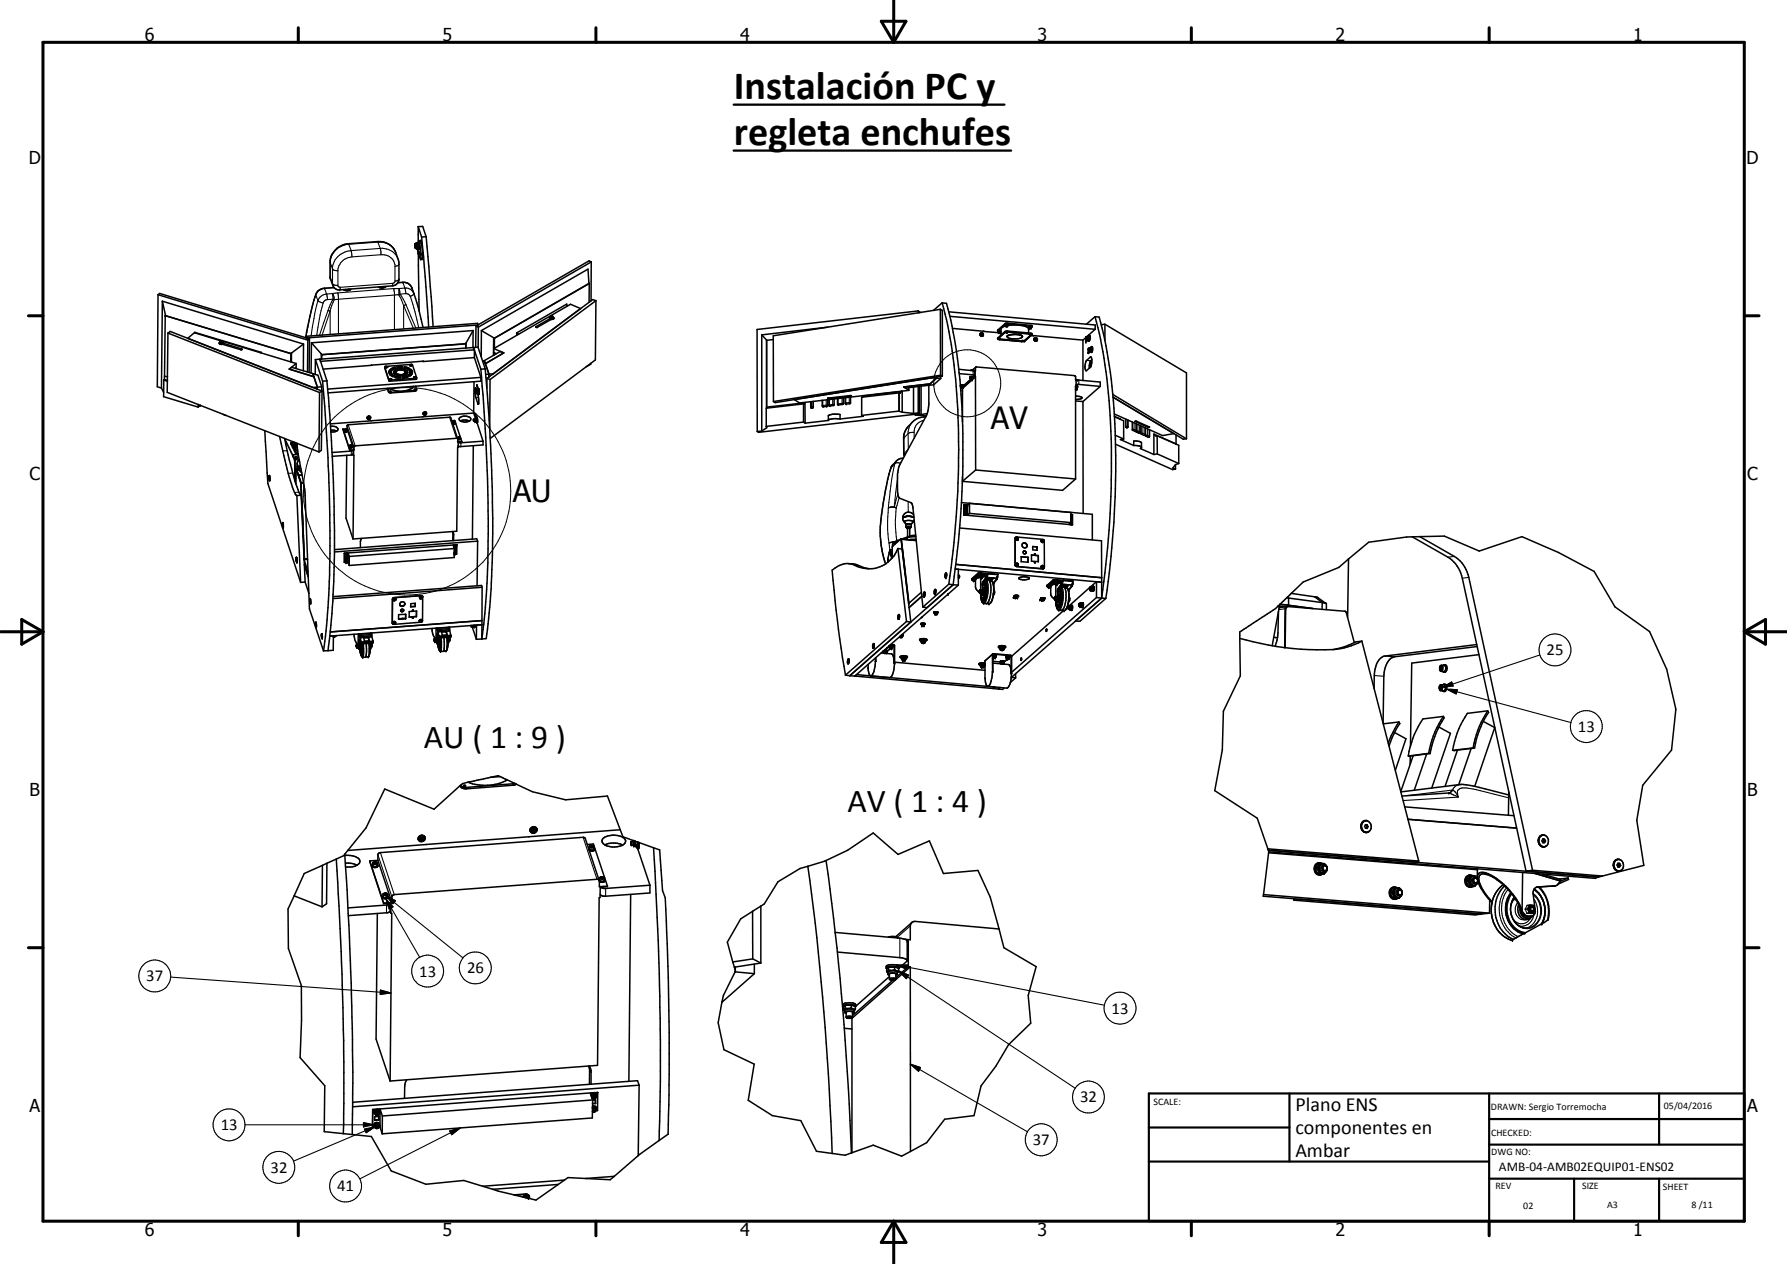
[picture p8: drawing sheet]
<svg xmlns="http://www.w3.org/2000/svg" width="420mm" height="297mm" viewBox="0 0 420 297" stroke-linecap="round" stroke-linejoin="round" font-family="sans-serif">
<defs><g id="words">
<g font-size="9.4">
<text x="172.5" y="23.3">Instalación PC y</text>
<text x="172.5" y="34.1">regleta enchufes</text>
</g>
<g font-size="7.9">
<text x="99.7" y="175.8">AU ( 1 : 9 )</text>
<text x="199.3" y="190.9">AV ( 1 : 4 )</text>
</g>
<g font-size="7.2">
<text x="233" y="100.9">AV</text>
<text x="120.6" y="118.1">AU</text>
</g>
<g font-size="4.7">
<text x="304.6" y="261.2">Plano ENS</text>
<text x="304.6" y="266.6">componentes en</text>
<text x="304.6" y="272">Ambar</text>
</g>
<g font-size="4.2">
<text x="34" y="9.6">6</text>
<text x="104" y="9.6">5</text>
<text x="174" y="9.6">4</text>
<text x="244" y="9.6">3</text>
<text x="314" y="9.6">2</text>
<text x="384" y="9.6">1</text>
<text x="6.8" y="38.7">D</text>
<text x="410.6" y="38.7">D</text>
<text x="7" y="112.9">C</text>
<text x="410.8" y="112.9">C</text>
<text x="7" y="187.1">B</text>
<text x="410.8" y="187.1">B</text>
<text x="7" y="261.4">A</text>
<text x="410.8" y="261.4">A</text>
<text x="34" y="290.4">6</text>
<text x="104" y="290.4">5</text>
<text x="174" y="290.4">4</text>
<text x="244" y="290.4">3</text>
<text x="314" y="290.4">2</text>
<text x="384" y="290.4">1</text>
</g>
<g font-size="3.9">
<text x="363.6" y="154">25</text>
<text x="371" y="172">13</text>
<text x="34.4" y="230.6">37</text>
<text x="98.6" y="229.5">13</text>
<text x="109.8" y="228.7">26</text>
<text x="261.4" y="238.2">13</text>
<text x="253.9" y="259.1">32</text>
<text x="51.9" y="265.6">13</text>
<text x="242.8" y="269.1">37</text>
<text x="63.6" y="275.6">32</text>
<text x="79.3" y="280">41</text>
</g>
<text font-size="3.1" x="352.4" y="275.1">AMB-04-AMB02EQUIP01-ENS02</text>
<g font-size="2.4">
<text x="271.2" y="259.7">SCALE:</text>
<text x="350.6" y="260.8">DRAWN: Sergio Torremocha</text>
<text x="391.2" y="260.6">05/04/2016</text>
<text x="350.6" y="267">CHECKED:</text>
<text x="350.6" y="271.4">DWG NO:</text>
<text x="351.6" y="279.3">REV</text>
<text x="372" y="279.4">SIZE</text>
<text x="391" y="279.6">SHEET</text>
<text x="358.1" y="284.1">02</text>
<text x="377.9" y="283.8">A3</text>
<text x="397.7" y="283.8">8 /11</text>
</g>
</g></defs>
<g fill="none" stroke="#000" stroke-width=".35">
<path d="M78.9 58.7l1.4-1 1.2-.4 7.3-.5a4.1 4.1 0 0 1 4.2 2.5l.8 2.5v3.9a1.71 1.71 0 0 1-1.6 1.5l-12.3 .9a1.52 1.52 0 0 1-1.6-1l-.7-1.7v-4.2l.3-1.2zM97.6 57.3l.1 .9M97.6 58.2l.1 .2M97.6 57.4h.1M97.6 57.2v.1M97.6 57.4v.8M97.6 58l.1 .2M97.6 57.2v.8M97.6 58l.1 .1M97.6 57.5l.1 .1M97.7 57.4v1M97.7 57.4l-.1 .4"/>
<path d="M97.7 58.2h.1M97.7 57.6v.1M97.7 58.1v.1M97.9 57.2v.1M97.9 57.2h-.3M97.9 57.3l.2 .8M97.9 57.1h.4l.1 .1M97.9 57.1v.2M97.9 58.3l.1 .2M97.9 58.3l-.2 .1M97.9 57.1v.1M97.9 57.3l.1 .1"/>
<path d="M98 58.3h-.1M98 57.4v1.1M98.1 58.1l-.1 .2M98.2 58.5v.9l.7 1.6M98.3 53.3v3.8M98.3 53.3l1.1-.1 .8 2.4M98.3 53.3l.8 2.4M98.4 57l.1 1.5-.1-.1M98.4 58.8l.4 1.3zM98.4 59.8l.1 13.3M98.4 59.1h.1M98.4 57h-.1"/>
<path d="M98.4 57.2l.1 .5M98.4 57.3v.1M98.4 57.4l.1 .4M98.4 57.4h-.4M98.5 56.6l.5 3-.1 1.4M98.5 56.6l.4-.1 .2 .5 .3 2.5v1.5h-.5M98.5 56.6l-.1 .4M98.5 58.1v.1M98.5 58.1h-.4M98.5 57l.1 1.5M98.5 56.9v.1M98.5 56.9l-.1 .1"/>
<path d="M98.5 57.9v.2M98.5 58.3l-.5 .2M98.6 58.5h.1M98.6 58.5h-.1M99.1 55.7l1.7 21.2M100.2 55.6l1.6 21.2M100.2 55.6l-1.1 .1M37.2 69.3l-.2 21.6 1 .3M37.2 69.3l35.2 10.6M37.2 69.3l.3-.3 35.3 10.6M38.2 70.8l-.2 20.4M38.2 70.8l33.2 10.1"/>
<path d="M38.2 70.8l.7 3.4M38.9 74.2l29.5 8.9M38.9 74.2l-.2 14.2M39.5 78.3l.5-.4 35.7 14M39.5 78.3l-.2 13.9 35.7 14M39.5 78.3l35.6 13.9M44.1 79.5l1.6-1.3 6.4 1.9M45.8 78.1v.1M45.8 78.1l15.6 4.7M72 79l40.3-3 .1 .4-40.3 3zM72 79v.4M72.4 79.9l-.1 7.5"/>
<path d="M72.8 79.6l-.1 7.9M72.8 79.6l-.4 .3M78.5 67.6l-2.2 .1a2.31 2.31 0 0 0-2.1 1.5l-.7 2.6-1.6 7.5M82.2 67.9l-.9 .1M82.5 67.9a1.29 1.29 0 0 1-1.7 .2M90.4 67.4h-.9M90.7 67.3a1.35 1.35 0 0 1-1.7 .1M93.5 66.4l1.2-.1a1.97 1.97 0 0 1 2.1 1.4l1.5 4.4 1.2 4.9M111.2 77.7l-1.7 2.9M111.2 77.7l-38 2.9M111.2 77.7v4M111.9 76.6l-.1 5.1"/>
<path d="M111.9 76.6l.6 .3M112.5 76.9l-.1 4.7M113.2 77.7l2.9 1.7M113.2 77.7l-.1 6.1M116.1 79.4l-.1 4.1M116.1 79.4l.1 .1M116.2 79.5h.1M116.2 79.5v2.3M121.5 78.2v.6M121.5 78.2l.5 .3M129.2 74.9l-3.2 2 .3 .1 3.3-1.9M129.2 74.8l.4 .2 .6-.2"/>
<path d="M129.4 74.7v.1h.6M129.4 74.7l.3 .1M129.4 74.7v-.2l-.2 .4 .4 .2M129.4 74.7v.1M129.4 74.6v.1M129.6 75.1h.1M129.6 74.3l.1 .1M129.6 74.3h.1M129.6 74.3v.1M129.7 74.3h.2l-.2 .1M129.7 74.3v.1M130 74.7l-.2 .1"/>
<path d="M130 74.7v.1h-.4M130 74.7v-.4l-.3-.1-.3 .2 .1 .4M130 74.6l.2 .3-.6 .2M133.3 72v-.5l-11.8 6.7M136.5 72.5l-2.4-1-18 10.4M138.5 66.6h.1M138.5 66.6l-.3-3.4-25 14.5M138.5 66.6l-22.3 12.9M138.5 66.6v4.4M139 61.6v9.1M139 61.6l-26.5 15.3M139 61.6l-.5-.3-26.6 15.3"/>
<path d="M140.1 70.7l-.8-.3-24.8 18.5M140.1 70.7l-.1 13.9-24.7 18.4M140.1 70.7l-24.9 18.5M179.1 78.7v22.6M179.1 78.7l1.1 1.2M180.2 79.9v16M181.8 79.8l-1.6 .2M194.6 76.9l-15.5 1.8M215.9 73.1v.4M215.9 73.1l-37.9 4.3v24M215.9 73.1l.2 .1v.3M216.1 73.4h.5"/>
<path d="M221.1 72.7v15.5M221.1 72.7l.5 .2v15.5M221.1 72.7l-39.3 6.2 .1 15.5M221.5 71.2l-2 1.7M221.5 71.2l1 .1a119.7 119.7 0 0 1 3.9 30.6 219.2 219.2 0 0 1-1.8 31.6l-.5 3.9M221.5 71.2a130.2 130.2 0 0 1 3.9 34.5 222.6 222.6 0 0 1-2.3 31.6M223.1 73.3l34.4 3.1v1M223.3 74.3l34.2 3.1M223.9 77.2l7.4 .7M230.5 78.4v.3M230.5 78.4l-.1 .3 .4 .3M230.5 78.9l.3 .1h.3"/>
<path d="M230.5 78.3h.6l.1 .3-.1 .4M230.5 78.3v.1M230.5 78.3h.1M230.6 78.6l.1 .2M230.6 78.6h.1M230.7 78.5l.2 .2M230.7 78.4h.2M230.7 78.4v.1M230.7 78.8h.1M230.7 78.4h.1M230.8 78.4l-.2 .2M230.8 78.4v.3"/>
<path d="M230.8 78.5l.2 .1M230.8 78.4v.1M230.8 78.4l.1 .3M230.9 78.4l-.1 .1M230.9 78.4h.1M231 78.4l.1 .3-.4 .1M231 78.4v.2M231 78.4h-.2M231 78.6l-.2 .1M231.1 78.9v.1M231.1 78.6l-.1 .2h-.3M231.3 77.9l4.1 .3"/>
<path d="M231.3 77.9h.1M234.6 79.6v-.1l1.7-1.6 .3-.1 6 .6v.3l-1.7 1.5-.7 .1M234.6 79.6l.3 .2 5.3 .5M234.6 77.8l.2 .1M234.6 77.8v.1M234.6 79.6h.6M234.6 77.9h.1M234.6 77.8h.6M234.7 79.5l.5 .1M234.7 77.9v.2M234.8 79.5l.4 .1M234.8 77.9h.1"/>
<path d="M234.8 78.1h.1M234.8 77.9l-.1 .1h.4M234.8 77.9h.4M234.8 78.1h.3M234.8 77.9h.2M234.8 78.2h.1M234.9 79.6l-.1 .1M234.9 78.1h-.1M234.9 78.1l-.1 .1M235 79.8l5.2 .5M235 79.6l-.2 .1M235 77.9h.1"/>
<path d="M235 79.6v.1M235 79.8l5.2 .4M235 77.8l.2 .1M235 77.9l.1 .1M235.1 78.1h.1M235.1 78.1l-.1 .1M235.1 79.7l5.1 .5M235.1 78l-.3 .1M235.2 79.6h.1M235.2 79.6l-.2 .2M235.2 77.9v.1M235.2 78h.1"/>
<path d="M235.2 77.9h-.5M235.2 77.8v.1M235.2 77.9h.1M235.4 78h-.3M236.4 76.2v.1M236.4 76.3h.1M236.5 76.3l.4 .2M236.5 76.2l.5 .1M236.5 76.5v.1M236.5 76.3h.1M236.5 76.6l-1.1 .5v1.6M236.5 76.3v.1"/>
<path d="M236.5 76.4h.3M236.5 76.5h.4M236.5 76.4v.1M236.6 76.6h.1M236.6 76.5h-.1M236.6 78.1h.2M236.6 78.1h.1M236.6 76.2l-.1 .1M236.6 76.2h.2M236.7 76.5l-.2 .1M236.7 76.2l-.3 .1M236.7 76.2l-.2 .1"/>
<path d="M236.8 76.2l.2 .1M236.8 76.5v.1M236.8 76.6h-.2M236.8 76.2v.2M236.8 78.1h-.5l-1.7 1.5M236.8 78.1h-.1M236.8 76.4h.2M236.9 76.5a10.4 10.4 0 0 1 4.2 .2l.7 .4v1.1M236.9 76.5v.1h-.4M237 78l5.6 .6M237 78l-.7 .1M237 78l-.2 .1"/>
<path d="M237 78l5.2 .5-.1 .1M237 76.4l-.1 .1M237 76.3v.1M237 76.3h.1M240 78.8l-1.2-.2a2.86 2.86 0 0 0-2 .5M240 78.7a3.9 3.9 0 0 0-3.2 .3l.2 .4 .9 .2 1.8-.1 .7-.4M240 78.7l.3 .2 .1 .2M240 78.8l.3 .2M240.4 79v.1M242 77h.1M242 78.6h.1M242 76.8h.5"/>
<path d="M242.1 78.6l.5 .1-1.7 1.4M242.1 77h.4M242.1 78.5l-.1 .1M242.1 76.8v.1M242.1 77v.1M242.1 76.9l-.1 .1M242.1 76.8h-.1M242.2 78.5l-.2 .1M242.2 77l-.1 .1M242.2 78.6h.1M242.3 76.6l-5.7-.5-2 1.7M242.3 77.1l-.5 .4"/>
<path d="M242.3 76.8l.2 .1M242.3 77l.1 .1M242.3 76.8l-.2 .1M242.3 76.8h.1M242.4 78.9h.6M242.4 77l-.3 .1h.4M242.4 77l-.3 .1M242.4 77h.1M242.4 76.6l-.4 .1v.3M242.4 76.6l.2 .1M242.4 78.7l-1.5 1.4M242.4 76.7l-.3 .1"/>
<path d="M242.4 76.7l.1 .1M242.4 76.8h.1M242.5 77v.1M242.5 76.9l.1-.4h-.2l-5.8-.6-.2 .1-1.8 1.6v.2M242.5 78.7l-1.6 1.4M242.5 76.7l.1 .1M242.5 76.9v.1M242.5 76.8v.1M242.6 76.8h-.1M242.6 76.8h.1M243 78.9h-.1M243 78.9l11.6 1"/>
<path d="M243 78.9h.1M243.2 79.5v.5l.6 .1M243.2 79.5v.5l.3 .2 .3-.1M243.2 79.5h.6l.1 .2-.1 .4M243.3 79.8l.1 .1M243.4 79.7l.2 .2M243.4 79.6v.2M243.4 79.6l-.1 .2M243.4 79.9h.3M243.4 79.9l.1 .1M243.4 79.5h.3M243.4 79.6l.3 .2"/>
<path d="M243.4 79.5v.2M243.4 79.5v.1M243.4 79.5h.1M243.5 79.6v.2h.2M243.7 79.5l.1 .1M243.7 79.5l.1 .3-.3 .1M243.7 79.5h.1M243.7 79.9v.1M243.7 79.6v.3M243.7 79.6h-.2l.2 .1M243.8 79.7l-.1 .1M254.6 79.9v9.5"/>
<path d="M255.3 79.4l-.7 .5M255.3 79.2v.2M255.3 79.2v.4M255.3 79.2h.1M255.3 79.2h.3M255.5 79.6l.1 .2M255.6 79.8l-.3 .1v.5l.5-.5M255.6 79.1v.5h-.3v-.2M255.6 79.1h.1M255.6 79.8h.4M255.6 79.1v.7M255.6 79.8h.1"/>
<path d="M255.7 79.1l.2 .2M255.8 79l.3 .1-.1 .7M255.8 79v.8M255.8 79l-.1 .1M255.9 79.3l-.2 .5M255.9 79.3l.2 .1M256 79.8h-.3M256.1 79.2l-.1 .6M256.1 78.8l.1 .8-.2 .5M256.1 78.8l-.2 .2M256.1 78.8l.1 .1M256.2 78.9v1l-.3 .2-.1-.2"/>
<path d="M256.2 78.9h.1M257.5 74.4l-2.1 1.8M257.5 74.4l.9 .1a96.6 96.6 0 0 1 2.9 14.6 205.9 205.9 0 0 1-1.3 51.5M257.5 74.4a107.7 107.7 0 0 1 3.5 23.3 215.7 215.7 0 0 1-2 42.8M257.5 77.4l-2 1.8M259.8 76.2l19.2 11.4v15.5M259.8 76.2v3.9M259.8 76.2l-.8 .1v.2M38 91.2l.5 1M38.5 89.3v3.9l8.1 2.5M38.5 89.3l.9 .3M38.6 89.2l-.1 .1"/>
<path d="M38.6 89.2l.8 .2M38.7 88.4l.7 .2M38.7 88.4l-.1 .8M46.6 95v.7M47.1 95.3l-.5 .4M51.6 80.6l.2 .3h.5M51.7 80.6l.5 .1M51.7 80.6h.1M51.8 80.5l.4 .1 .3-.2a.48 .48 0 0 1-.4 .5 .48 .48 0 0 1-.5-.2v-.1M51.8 80.5v.1M51.8 80.4l-.2 .2M51.8 80.5l-.1 .1"/>
<path d="M51.8 80.6l.5 .1M52 80.2h-.1h.3M52 80.2h.2M52 80.2v.1M52.2 80.2v.1M52.3 80.9l4.4 1.3 .2-.1M52.3 80.2l17.3 5.2M52.3 80.2v.5M52.3 80.2h-.5v.3M52.4 80.6l-.2 .1M52.5 97.4l.7 .2M52.6 80.7l4.3 1.3"/>
<path d="M52.6 80.7l-.3 .2M52.6 80.6v.1M56.9 82v.1M61.4 82.8v.1M61.4 82.8l-.2 .1M68 86.7l5.8 1.8M68 86.7l.6-.4 5 1.5M68.4 83.1v1.9M68.4 83.1h.1M68.5 83v2.1M68.5 83l-.1 .1M69.6 85.4v1l-.2 .1"/>
<path d="M69.6 85.4l-1.6 1.3M71.4 80.9l-.1 6.2M71.4 80.9l-2.9 2.1M73.2 80.6l2.4 2.6M73.2 80.6l-.1 7.1M73.6 87.8l1.1 .4 .9 2.7M73.6 87.8l1 3.2M73.6 87.8l.2 .7M73.8 88.5l.8 2.5M74.2 84.5l-.1 3.5M74.2 84.5l1.6 5.1M74.6 91v.5"/>
<path d="M75.1 92.2l-.1 14M75.2 84.4l-1 .1M75.2 84.4l1.7 5.1M75.6 83.2v1.2M75.6 83.2v.2M75.6 90.9l-2 .2M75.6 83.4v1M75.6 90.9v1M75.7 91.9l-.1 13.9-.6 .4M75.7 91.9l-.6 .3M75.8 89.6a353.5 353.5 0 0 1 1.2 54.7l-.9 8.7M76.9 89.5l-1.1 .1"/>
<path d="M76.9 89.5l.1 2M77 91.5a341.7 341.7 0 0 1 .9 54l-.8 7.4M86.5 98.3l.1 .1M86.6 98.3v.1M86.6 97.8l-.3 .5M86.6 98.3v.2M86.6 98.1l-.1 .2M86.6 98.4v.1M86.6 98.4l.1 .1M86.6 98l.2 .1M86.6 98l-.1 .3M86.8 98.3h.1"/>
<path d="M86.8 98.3h-.1M86.8 98.3l-.1 .1M86.8 97.8l.4 .3-.2 .4-.4 .1-.3-.3M86.8 98.1l.1 .2M86.9 97.8l-.5 .2-.1 .3M86.9 98.3v.1M86.9 98.2l-.3 .2M86.9 98.2v.1M86.9 98l.1 .2M86.9 98h.1M86.9 98l-.3 .3M86.9 98.2l-.3 .1"/>
<path d="M86.9 98.3h.1M86.9 98.4l-.3 .1M86.9 98.4l-.1 .1M86.9 98h-.3M86.9 97.8l.3 .2M87 98.2v.1M87.3 98.9l-9.6 .7M87.3 85.8v.1M87.4 85.8v.1M90.5 86.2l6.3-.6 1.1 3.5-6.3 .5zM90.5 86.2l1.1 3.1 6.3-.5M90.6 86.2l.4 .2"/>
<path d="M90.6 86.4l.2-.3 .3 .1v.2M90.8 86.4h.2M90.8 86.2v.1l.1-.1M90.8 86.2h.1M90.8 86.2v.1M90.9 86.2v.1M91.1 86.2v.1M91.1 86.3l-.1 .1M91.1 86.3h.1M91.6 89.1v.1M91.6 89.1v.2l.4-.1M91.6 89.1h.4"/>
<path d="M91.6 89.2h.1M91.6 87l-.2 .3 .1 .4M91.6 87l.5 .1-.1 .6M91.6 87v.2M91.6 87.2l.4 .1M91.6 87.2l-.2 .4M91.6 91.9l.3 .1zM91.8 89.1l.1 .1zM91.8 89.1v.1M91.8 86.8l1-.5 .3 .2-.8 .4zM91.9 92h.1M92 87.5h-.5"/>
<path d="M92 87.5v.2h-.5M92 89.1l.1 .1M92.1 89.1l-.2 .1h-.3M92.1 89.2h-.1M92.1 89.1v.1M92.1 87.8l.6 .5-.3 .2M92.1 87.8v.3M92.1 88.1l.4 .3M92.1 87.8l-.5 .1 .8 .6M92.1 88.1h-.3M92.4 88.4v.1M92.7 87.2l.5 .1-.1 .2"/>
<path d="M92.7 87.2v.2M92.7 87.4l.4 .1M92.7 87.2l-.1 .4 .5-.1M92.7 87.4l-.2 .2M92.8 87a.6 .6 0 0 1 .9 0l-.5 .2zM92.8 88.7l.3-.3 1.1 .2v.3zM92.8 86.3v.2M92.8 86.5l.1 .1M92.8 86.5l-.8 .3M93.1 88.4v.3M93.1 88.7l1.1 .1M93.1 88.7h-.1"/>
<path d="M93.1 87.9l-.2 .1M93.1 87.5h.1M93.2 87.7l.3 .2-.4 .2-.2-.1M93.2 87.7v.2M93.2 87.9l.1 .1M93.2 87.7l-.6 .1 .3 .2M93.2 87.9l-.3 .1M93.4 87h.1M93.4 86.7v.3M93.4 87l-.4 .1M93.6 88l.6 .1v.2l-.6-.1M93.6 88v.2"/>
<path d="M93.6 88l-.2 .2 .5 .1M93.6 88.2l-.1 .1M93.8 86.9h.6M94 86.9l-.2 .1M94 86.4h-.5l-.2-.3h1.4l-.1 .3h-.3M94.2 86.9l.2 .1 .1-.3h-.9l.2 .3M94.6 88.6l1-.3 .4 .3-1.4 .3zM94.6 86.4h-1.2M94.8 86.7l.7 .3-.4 .1-.3-.1M94.8 86.7l-.2 .3h.2M94.8 86.7v.3M94.8 87l.4 .1"/>
<path d="M94.9 87.9l-.5 .2 .1 .2M94.9 88.2l-.5 .1M94.9 87.9v.3M94.9 87.9l.4 .2-.3 .1M94.9 88.2h.1M95 88.2l-.5 .1M95.2 87.2l.5-.1 .2 .4h-.6zM95.2 86.2l1.1 .4-.4 .2-.9-.4zM95.2 86.4v.1M95.2 86.2v.2M95.2 86.4l.9 .3M95.3 87.8l.2 .2"/>
<path d="M95.3 87.6h.5l-.3 .5-.5-.3zM95.3 87.6v.2M95.3 87.8l.4 .1M95.6 88.3v.3M95.6 88.6h.1M95.6 88.6l-1 .2M95.7 87.1v.2M95.7 87.3l.1 .2M95.7 87.3l-.4 .1M96.1 87l.5-.2 .4 .7h-.6zM96.3 87.1l.2 .4M96.3 85.9h.5"/>
<path d="M96.3 85.8l.1 .1M96.4 87.9l-.3 .4M96.4 87.7l.5 .1-.2 .3M96.4 87.7v.2M96.4 87.9l.4 .1M96.4 87.7l-.5 .5 .4 .2 .4-.3M96.5 85.8h.2zM96.6 85.9h.1M96.6 87l-.3 .2M96.6 85.8v.1M96.6 86.8v.2M96.6 87l.3 .5"/>
<path d="M96.6 88l.1 .1M96.7 87.1l.1 .4M96.8 85.9h-.5M96.8 85.9h.1M96.8 85.8v.1M96.9 85.9l-.2-.3-.4 .3M96.9 85.9h-.1M97.3 90.8a4.8 4.8 0 0 1-5.7 .4M97.3 88.6h.5l-.2 .3-.3-.1M97.3 88.6v.2M97.3 88.7l.1 .1M97.3 88.8h.1"/>
<path d="M97.5 88.6l.1 .1zM97.5 91.5l.2 .1zM97.6 88.6v.1M97.6 91.6h.1M97.7 90.8l.2 .9-.5 .2-5.8 .4-.2-.1-.3-.9 .3 .7 .4 .2 5.8-.5 .3-.2M97.8 88.7l-.4 .1M99.4 98l-12.2 .9M99.5 84.9l-23.5 1.8M99.5 97v.4M99.6 97.3l.1 .1M99.7 97.4l.1 .1M99.7 97.3l.1 .1"/>
<path d="M99.7 97.2l-.1 .1M99.8 97v.1M99.8 97.2v.2M99.8 97.2l-.1 .1M99.8 97.1l-.1 .1M99.8 97.5h.1M99.8 97h.2M99.8 97l-.2 .3M99.8 97.4v.1M99.9 97.3l.2 .1M99.9 97.3l-.1 .1M99.9 97.3l.1 .2"/>
<path d="M99.9 97.3h.1M99.9 97.2l-.1 .2M99.9 96.8l-.4 .3M99.9 96.8h.2l.2 .3M99.9 96.8l-.4 .2M99.9 97.2h.2v.2M99.9 97.2h-.1M99.9 97.2h.1M100 96.8l.1 .1M100 97.1l.1 .1M100 97.3l.1 .1M100 97v.1"/>
<path d="M100 97.2l.1 .1M100 97.2h-.2M100 97l.1 .2M100.1 97.4l-.1 .1M100.1 97.2v.1M100.1 97.2v.3M100.1 97.2h.1M100.2 96.9l.1 .1M100.3 97l-.1 .4-.2 .1h-.4l-.1-.3M106.2 98.9l.7-.1 1.7 5M106.5 99.3v.3h.4l.1-.3M106.6 99.1l.2 .1v-.1"/>
<path d="M106.6 99.1h.2M106.6 99l.4 .1v.4l-.2 .1M106.6 99l-.1 .4 .2 .2M106.6 99.1v.1M106.8 99.1v.1M107.1 99.5l-.2 .2-.5-.1M107.1 99.4v.1M108 98.3a1.9 1.9 0 0 1 2.7 .1v.2a1.69 1.69 0 0 1-2.8-.2zM108.3 98.9l.6-.2 1.5 .2M109.5 80.8v1M109.5 80.8l-33.9 2.6M109.5 80.6v1.2"/>
<path d="M109.5 80.6v.2M111.3 81.7l1.1-.1 1.7 5.1M111.3 81.7l1.8 5.1M111.3 81.7l.2 .5M111.3 81.7l-36.1 2.7M111.4 97.1l-12.1 .9M111.4 97.1l.4 1.2M111.4 98.9l.3 .1M111.4 98.6v.3M111.4 98.9h.1M111.4 98.6l.1 .4M111.4 98.6h.1"/>
<path d="M111.4 98.6h.3M111.5 89.7l-.1 7.4M111.5 82.2v1.8M111.5 82.2l-36.2 2.7-.1-.5M111.5 84l-12.1 .9M111.5 84l1.6 4.7M111.6 98.5h.3M111.6 98.4l.1 .7M111.6 99l.1 .1M111.7 98.7v.1M111.7 99.1h.1M111.7 91.9l.1 .3"/>
<path d="M111.7 92l.1 .2M111.7 98.9v.1M111.8 98.3l.1 .6M111.8 91.8v.4M111.8 91.8l-.1 .1M111.8 92.2h.1M111.8 98.3l-.1 .1M111.8 99.1h.1M111.8 98.3h.2M111.8 99v.1M111.9 98.5l-.1 .6h.2M111.9 98.5h.1"/>
<path d="M111.9 98.9h.2M111.9 98.9l-.1 .1M112 98.3l.1 .8M112 91.7v.1M112 91.7h.1M112 91.7h.2M112 91.7l-.2-.5v1.9l.6 1.9M112 98l-.3-.8 .3 1.1M112 98l.2 1.4 1.4 4.3M112 92.2h-.2M112 91.8h-.2M112 98v.3"/>
<path d="M112 98l.2 .1 .1 .5-.1 .8-.2-.3M112 91.7v.2M112 92.2v.1M112 98.3v.2M112 98.5l.1 .1M112 91.8l.1 .3M112 92.3h.2M112.1 91.9l-.1 .4M112.1 92.1l-.1 .1M112.1 90.5l.2 1M112.1 90.5h.1M112.1 99l-.1 .1"/>
<path d="M112.2 91.6h.2l.1 .3M112.2 90.5l.2 .8M112.2 91.7v.6M112.2 91.6l.1 .2M112.2 92.3l.1 .1M112.2 91.6l-.1 .1M112.3 91.8v.4M112.3 92.4l.3 1.4-.1 1.2M112.3 92.2l-.1 .1M112.3 92.2h.2M112.4 91.3l.2 .1 .1 1.2h-.2l-.1-.2M112.4 95h.1"/>
<path d="M112.4 91.3l-.1 .3M112.5 91.3l.1 1.3M112.5 92.3v.1M112.5 91.7v.4M112.5 92.2h.1M112.5 92.4h-.2M112.5 91.7l-.2 .1M112.5 92.2v.1M112.5 92v.2M112.5 92.1v.1M113.1 86.8a388.2 388.2 0 0 1 1.7 40.4l-.1 5-.4 7.8-1 10.2M113.1 88.7v.9l-36 2.7"/>
<path d="M113.1 88.7l-36.1 2.7M113.9 84.8l-.4 .2M113.9 84.8l1.1 3.1M113.9 84.8l.2 .7M114.1 86.7a353 353 0 0 1 1 56l-.8 7.4-1 .1M114.1 86.7l-1 .1M114.1 85.5l.9 2.4M114.5 88.9l.7 .3M114.5 88.9v2.4M115 87.9l-.1 .7M115 87.9l-.8 .1M115.2 89.2l-.1 11.4"/>
<path d="M116 87.8l-1 .1M116.1 81.9v.9l.6 .3M116.1 81.9l2.3 1M116.2 82.9v.5M118.4 82.9l-4.3 2.6M118.4 82.9l-.8-.3-3.7 2.2M138.9 85.4v.2l-1.1 .6M188.9 99.2l.4 .2M188.9 94.9v4.3M188.9 99.2l-8.7 1M188.9 94.9l-8.7 1v4.3M189.3 94.7l-.3 .3-.1-.1"/>
<path d="M189.3 94.7v4.7M189.3 94.7l-9.1 1M191.2 94.3v1.5l-.2 .1h-.3l-.1-.2v-1.3M194.6 93.9v1.5l-1 .2-.3-.2v-1.3M194.6 93.6l5.6-.6zM194.6 93.6h.1M196.1 93.8v1.4l-1 .2-.2-.1v-1.4M197.5 98.5a4.5 4.5 0 0 0-2.7 .2M197.5 98.5v-1.1l-1.7-.1-1 .4v1.1l-5.5 .6M198.3 93.5v1.5l-1.1 .2-.3-.2v-1.4M200 93.3v1.4l-.2 .2h-1.1v-1.4M202.6 97.6l.4 .2-5.5 .7"/>
<path d="M211.4 92.3v4.3M211.4 92.3l-8.8 1v4.3M211.4 92.3v.1M211.4 96.6l-8.8 1M211.4 96.6l.7 .3M212 91.9v.1M212 92l-9 1-.2 .3M212 92l-.4 .5-.2-.1M212.1 91.9v5M212.1 96.9l2.7 .3M212.5 90.9l1.2 .8M213.7 91.1v.6"/>
<path d="M214.8 91v6.2M215.2 97.5l2.6 .2M215.2 97.4v.1M215.9 97l-1.1 .2M215.9 90.8v6.2M215.9 97l.3 .2M216.2 97.2l-37.9 4.4-.3-.2M216.2 90.8v6.4M216.6 90.8v6.6M216.6 97.4l-1.2-.1-.2 .2M217.6 98a3.9 3.9 0 0 0-3.1 1.2 5.2 5.2 0 0 0-2 3.5l.1 4.5M218 97.2l-6.5 12.1-.5 2.1v4l.2 1.3 .3 .4 2.8 1.1 .3 .6 2.4 23.9"/>
<path d="M218 97.2l-1.4 .2M218.3 90.6l-5.4 .6-.4-.3M218.4 90.6v4.4l-.4 2.2M218.7 90.2l-6.2 .7M218.7 90.2l-.4 .4M220.2 88.6v.3M220.2 88.9h1M220.2 88.9l-1.9 1.7M220.2 88.9l-1.1-.1-32.3 5.1 1.2 .8 25.7-3M220.2 88.9l-1.5 1.3M221.1 88.2l.5 .2M221.1 88.2l-39.2 6.2"/>
<path d="M221.2 88.9l-1.7 1.5-1.2 .2M221.2 88.4v.5M221.6 88.4l-39.3 6.2-.4-.2M225.5 86.8l3.6 .4M225.5 87.8l3.7 .4M225.9 90.6v-.1h.5l.1 .1M225.9 91.8h.4M225.9 90.8l.1 .4M225.9 90.9h.1M225.9 90.6v.2M226 90.7l-.1 .1M226 90.6v.1"/>
<path d="M226 90.9h.4M226 90.7h.3M226 91.2l.3 .1M226 90.6h-.1M226.3 90.7v.5h-.3M226.3 90.6v.1M226.3 91.3v7.8M226.3 91.2v.1M226.4 91h-.1M226.4 90.6h-.6M226.4 90.6l.1 .1M226.4 90.6h.1"/>
<path d="M226.5 90.8h-.6M226.5 90.7l-.1 .1M226.5 90.6v.1M228.1 88.8h.7M228.1 88.8l.1 .1M228.1 88.8v-.3h.2h.5v.3M228.2 88.6h.5M228.2 88.6h.1M228.2 88.9v.2l-1.7 1.6M228.2 88.9h.1M228.2 88.6h-.1M228.2 87h.4"/>
<path d="M228.2 88.8v.1M228.2 88.6v.2M228.2 88.6l-.1 .1M228.2 88.9h.4M228.2 88.9l.1 .4M228.3 89.3h.2M228.4 89.2h-.2M228.4 89.2h.1M228.4 89.2l-.1 .1M228.4 89.3l-2.1 1.9h-.3M228.4 88.6h-.2M228.5 89.2v.1"/>
<path d="M228.5 88.6v.1M228.5 88.7l-.3 .1M228.5 88.7l.1 .3M228.6 88.8h.1M228.6 88.9l-.1 .4M228.6 88.9h.1M228.6 88.6l.2 .1M228.6 87h.1M228.7 88.6h.1M228.7 87v.1M228.8 88.8l-.1 .1M229.2 87.2v1.1l-.4 .3"/>
<path d="M229.2 87.2h.1M229.3 88.6h.1M229.3 88.6l-.8 .6M229.3 87.2l-.1 .1M229.3 87.2v1.4M229.4 88.6l-3.1 2.7M229.4 88.6v21.8M229.4 86.3l23.2 2 .3 .2v.8h.4l-.4-.1M229.4 86.3v.9h-.3M229.4 86.3l-.8 .7M240.2 80.2v.1M240.4 80.2l.2-.1z"/>
<path d="M240.4 80.1h.5M240.4 80.1l-.2 .2M240.4 80v.1M240.4 80l-.2 .2M240.4 80l.5 .1M240.9 80.1h.1M243.8 80.1h.1M252.9 94.2l1.7 .2M252.9 93.1h.3a.91 .91 0 0 1 1.2 .5l-.2 .1-1.3 .2M252.9 91.1l.4 .1M252.9 91h.5M252.9 91.4h.3"/>
<path d="M252.9 91.4h.2M252.9 90.8h.4M253 89.4l.6-.1 5.1 .5v1M253 90.4l.6-.1 5.1 .5M253.1 89.4l-.2 1.4h.4M253.1 90.9l-.1 .1M253.1 90.9l.2 .1M253.1 90.8v.1M253.2 91l.1 .2M253.2 91.2l-.1 .3M253.2 91.4l-.1 .1M253.2 90.8h.1"/>
<path d="M253.3 91.2h-.1M253.3 90.8h.1M253.3 90.7h-.4v21.9M253.3 90.7h.1M253.3 90.7l.1 .3M253.4 91l-.1 .1M254.6 94.4l.1 26.2M255.4 84.8l.9-.9h.3a3.4 3.4 0 0 1-.2 2.3l-1 .9-.1-.1a2.62 2.62 0 0 1 .1-2.2zM255.9 82.2v.1M255.9 82.3h.1M255.9 82h.1l-.1 .3M255.9 82v.2"/>
<path d="M255.9 81.9l.1 .2M256 81.8l.2 .1v.4l-.3 .4v.4l.5-.5M256 82.2l-.1 .1M256.1 82.3l.5 .1M256.2 81.8v.5h-.3M256.2 81.8l-.1 .1M256.2 81.8h.1M256.2 82.4l.1 .1M256.3 81.8v.7M256.4 81.7l-.1 .1M256.4 81.7h.2l.1 .6M256.4 81.7l.1 .3"/>
<path d="M256.4 84.8v1.3M256.4 81.7h.1M256.5 82l-.1 .4M256.5 82h.2M256.6 82.4l-.3 .1M256.7 81.4l.1 .9-.2 .5M256.7 82.3l-.1 .1M256.7 81.4a.89 .89 0 0 1-.2 1.4l-.1-.3M256.7 81.4l-.2 .3M256.7 84.6a1.82 1.82 0 0 0-.6 1.9M256.7 82.1v.2M258.7 90.8l-4.1 3.6"/>
<path d="M261.7 92.7l17.3 10.4M261.7 93.3l16.5 9.9 .8-.1M262 97.3l11.3 5.1 2.7-.5M262 97.9l2.2 1v4.3M262 97.9l1.5 .7M264.7 98.5v1.8l.2 .2 .3-.1v-1.7M266.2 99.2v1.8l.7 .4 .3-.3v-1.5M266.9 99.1h.1M266.9 99h.4l3 1.4M266.9 99.1l3 1.3h.3M268 100v1.6l-.3 .2-.5-.3v-.3M62.3 101.2l.7 12.4 7.7 23.3"/>
<path d="M63.3 111.8l.1 .3v.8l-.1-.7M63.3 112.4h.1M63.3 112.4v.1M63.3 112.2h.1M63.4 112.3l-.1-.5v.8M63.4 112.7v.1M65.7 102.6a82.6 82.6 0 0 0 3.3 12.5l.5 1.1 .3 .3M66.9 103l1.1 5.1a35.3 35.3 0 0 0 2.7 8.2l.1 .1M68.4 104.2l1.2 2.6M68.4 104.1v.1M68.4 104.4l.6 .1-.1 .5M68.5 104.4h.3"/>
<path d="M68.6 104.4v.2M68.7 105h.2M68.8 104.4l-.3 .1M68.8 104.4v.1M68.8 107.1l.5 .9 .1 5.2M68.9 105l-.1 .1M69 104.8l.1 .1M69.1 104.9l-.3 .3M69.1 104.9l-.2 .1M69.1 103.9l.1 .1M69.2 104l-.8 .1M69.2 104.1l-.8 .1"/>
<path d="M69.2 104v.1M69.3 105.9h.3M69.3 104v.6l-.3 .2M69.4 107.6h.3M69.4 107.6l.1-.2h.3v.2M69.5 104.9l-.1 .3h-.5M69.5 105.3l-.6 .1M69.5 104.1v1.5M69.5 105.9l.1 .6M69.6 107.4h-.1M69.6 110.2v3.5M69.6 105.7l-.4 .1 .4 .7"/>
<path d="M69.6 110.2h.5M69.6 110.2l1.1 3.3 .9 17.8M69.7 106.6v.1M69.7 106.6h-.2h.4M69.7 106.6l.1 .1h-.3M69.7 110.2v.1M69.7 110.3l.5 1.4M69.7 110.3l1.1 3.1M69.8 104.4v.2M69.8 116.5l.9 20.4M69.9 104.2l.2 2.4 1.6 9.5 1.1 27 3.3 9.9M69.9 107.5l-.2 .2-.3-.1"/>
<path d="M69.9 106.6l.2 .2-1.3 .2 .5 1M69.9 107.5l-.5 .1M69.9 107.5l-.2 .1M69.9 109.1l.4 .6M69.9 109.7l.1 .2M69.9 105.6v1M69.9 110l.1 .2M69.9 109.9l.4 .6M70 109.9l.9 1M70.2 111.7l.6 1.7M70.3 110.5l.6 .6M70.3 109.7v.8"/>
<path d="M70.3 109.7l.5 .5M70.3 108l-.2 .2a1.71 1.71 0 0 0-.2 1.6v.1M70.4 108.5v.1M70.6 109.4l-.3 .3M70.8 113.4v.2M70.8 116.4l.9 20.4M70.8 116.4l-1 .1M71 111.6l-.8 .1M77.7 100.2l1.3 .1a.6 .6 0 0 1 .4 .8 .6 .6 0 0 1-.8 .4h-.8M77.8 101.1l1.4 .2M80.6 100.8l1.6 5M80.6 100.8v.1"/>
<path d="M80.9 101.4l.5 .1M81 101.3l.1 .3 .5-.1M81.2 101h-.2v.3l.4 .2M81.2 101h.3l-.1 .5M81.3 101v.1M81.3 101l.1 .1h-.3l.1-.1M81.3 101h-.1M81.5 101.3l.1 .1M81.5 107l-.1 14.8 1.6 4.9M81.6 101.4l-.2 .1M81.6 100.8v-.8l.3-.2 23.9-1.8 .2 .2 1.6 4.9 .6 .2M81.6 101.4v.1"/>
<path d="M81.6 100.8l1.6 4.9M81.6 100.8h-1M82.1 105l.1 .1M82.2 104.9v.3l.3 .1 .3-.1v-.3M82.4 104.6l.3 .1 .1 .3-.6 .1M82.4 104.6l-.2 .5M82.4 104.6v.2l.2-.1-.1 .1M82.8 105l-.3 .2-.2-.1M83 106.7l.1 .3M83.1 105.8v.8l-.3 .3-4.7 .3M83.1 105.8l-.5 .2-4.5 .3M83.1 107h.1l-.2 19.7"/>
<path d="M83.1 105.8h-.9M83.1 105.8v1.2M83.2 105.7l-1 .1M107.6 103.2l-.3-.2-23.8 1.8-.3 .2v.7M107.6 103.2l.4 .1M107.6 103.2v.6h1M107.7 103l-.1 .2M107.7 103.9l-.3 20.9-24.4 1.9M107.7 102.7h.5v.5h-.4zM107.9 102.7l.2 .2M107.9 102.7h.1M107.9 102.7v.2"/>
<path d="M108 102.7l.1 .2M108 102.7v.2M108.2 103v.3M108.3 103.1l-.1 .2M108.6 103.8l-.9 .1M111.3 104.7l-.2 22M113.6 103.7v.9l-5.2 .3-.7-.2M113.6 103.7l-5.2 .4-.6-.2M179.1 101.3l-1.1 .1M180.2 100.2v.3l-1.1 .8M212.4 107.7h-.7l-.6 .3-1.4 1.4a22.8 22.8 0 0 0-1.6 6 38.3 38.3 0 0 0-.9 12.8l.6 2.9 .4 1.4M226 118.1l30.8 2.8v6"/>
<path d="M226.3 112.1v1M226.6 118.7v2.3M226.6 118.7h.4M226.8 118.9l.2 .4M226.8 119l.2 .3M226.8 118.9v.2l.2 .2M226.9 118.9l.1 .3M226.9 119.6l.4 .1v.4h-.4zM226.9 118.7l-.1 .2M227 118.9l.2 .2M227 119.3h.4M227 118.7h-.1"/>
<path d="M227 119.3h.1M227 119.2v.1M227 118.7h.1M227 118.7l-.1 .2M227 119.2l.3 .1M227.1 118.7l-.1 .3 .3 .2M227.1 118.8h.3M227.1 118.7l-.1 .1M227.1 118.7h.2M227.1 119h.2M227.1 118.9v.1M227.1 118.8v.2"/>
<path d="M227.1 119h.1M227.2 119h.1M227.3 119.7h.1M227.3 118.7h.1M227.3 118.7l.1 .2v.3M227.3 119.3h-.1M227.3 119.3h-.3M227.4 118.7h.1M227.4 119.2l-.1 .1M227.4 119.1l-.1 .1M227.4 118.8l-.1 .2M227.4 119.1h.1"/>
<path d="M227.4 119.1v.1M227.4 119l-.1 .1M227.4 118.9v.2M227.5 118.7v2.4M228 118.3v2.3M228 118.3l-.5 .4M228 118.3l23.8 2.1v2.4M229.4 110.4l-3.1 2.7M229.4 110.4l23.5 2.2M252.9 112.6l-3.1 2.6-23.5-2.1M262.2 102.3l2 .9M262.3 104.4l13.4 6 .7-.2"/>
<path d="M264.2 103.2l-.8 .1 3.2 1.4M266.6 104.7v-1.1l1.4 .2 .4 .2v1.2l-.3 .2 3.2 1.4M266.6 104.7l1.4 .1 .4 .3M268.3 100.1v1.9l.7 .3 .3-.1v-1.7M269.3 100.6v1.8l.7 .4 .3-.3v-1.5M270.2 100.4h.1M271.3 102v4.8M271.3 102l.4 .4h.4M271.3 102l5.2 2.3M272.1 102.4v4.3M272.1 102.4l5 2.2v4.3M272.1 106.7l-.8 .1"/>
<path d="M272.1 106.7l5 2.2M276.4 109.2v1M276.5 102.2v2.1M276.5 104.3l.1 .1M277.1 108.9l-.7 .3-.7 .8 .7 .2M66.5 122.9l.1 .4M66.5 122.9l-.1 .6 .1 .4 .1-.1M66.5 123.3h.1M66.5 122.9l.1 1M66.5 123.3v.3v-.2M66.5 122.8v.1M66.6 123.9h.1"/>
<path d="M66.6 123.9h-.1M69.6 131l.2 1.1M69.6 131h.1M69.7 131h.1M69.7 131.1l.1 .2M69.7 131.4h.1M69.7 131l.1 1.1M69.7 131.4v.3v-.1M69.8 132.1h.1M69.8 131.4v.7M71.1 123.1l.1 .1M71.3 126.1h.1"/>
<path d="M71.3 126.2h.1M71.3 125.6v.2M71.3 125.6h.1M71.3 125.8h.1M71.3 125.7v.1M71.5 131.1l.1 .3M71.5 131.2l.1 .2M71.5 131.6l.9 2.8M71.5 130.5l-.1 .1M71.6 132.8l.9 2.7M71.6 131.3v.2l.7-.1M71.7 136.8l.9 2.6"/>
<path d="M71.7 136.8l-1 .1M81 130v2.2l.3-.1v-.1M81.1 130.4h.1M81.1 130.4l.5 .3M81.1 132l.1 .1M81.1 130.3v.1M81.1 132h.1M81.2 132l.3 .2 .2-.1M81.2 130.5l.1 .1M81.2 130.9h.5v.3h-.5zM81.2 130.2v.1M81.2 131.6v.1"/>
<path d="M81.2 130.2v.2M81.2 131.6l-.1 .4M81.3 130.4v.1M81.3 130.1l-.1 .1M81.3 130.4v.2M81.3 130.6l.1 .1M81.3 130.1l.4 .1M81.3 131.7l-.1 .3M81.3 130.1l.1 .1M81.3 131.9l.3-.1 .1 .2M81.3 131.9v.1M81.3 131.8v.1"/>
<path d="M81.3 131.7h.1M81.4 130.2l-.1 .2M81.4 130.2h.1M81.4 131.7l-.2 .3M81.4 131.9l-.1 .1M81.4 132v.1l.2 .1M81.4 130.4v.2h.2M81.5 130l.3 .2v.2M81.5 130.4l.2 .1-.2 .1v-.3l.2 .1-.1 .2M81.5 130l.2 .1v.2M81.5 131.8h.1M81.5 131.9l.1 .2h-.2z"/>
<path d="M81.5 130l-.4 .4M81.5 130l-.3 .2M81.5 131.6l-.4 .4M81.5 131.6h.1M81.5 131.5l-.3 .1M81.5 131.5l.3 .2M81.5 132l.1 .2M81.5 130.2l-.3 .2M81.6 131.6l-.3 .1M81.6 130.2l.2 .1M81.6 131.6l.1 .4M81.6 131.6l.2 .1"/>
<path d="M81.6 131.6l.1 .1M81.6 131.7h-.2M81.7 130.2l.1 .1M81.7 131.7h.1M81.7 130.2h-.2M81.7 131.8l.1 .1M81.7 132.1h.1M81.7 130.3l-.4 .1M81.7 130.3l-.1 .4M81.7 131.9v.2M81.8 130.3v.1M81.8 131.7v.2"/>
<path d="M81.8 132.1l.3 .8M81.8 130.4v.1M81.9 130l-.1 2.1M81.9 130l.2 .8M81.9 130h-.9M82.1 130.8v2.1M85 126.5l-.3 .8v1.4M99.2 140l-6.8 .5-.1 .2-.1 5.6M99.2 140l.2 .2M106.4 124.9l.1 .4M106.5 124.9l.2 .7-.1 1.4M106.5 125v2"/>
<path d="M106.7 128.6l.1 .1M106.7 128.2l-.1 .2M106.7 128.2l-.1 .1M106.7 128.2l.2-.1 .3 .1M106.8 128.5v.2M106.8 128.7h.1M106.8 128.9v2.1l-24.7 1.9M106.8 128.9l-24.7 1.9M106.8 128.9h.4v.4h-.4h.4M106.8 129.9l.3-.1 .1 .2M106.8 129.7l.3-.1 .2 .4-.1-.2M106.8 129.8h.3"/>
<path d="M106.8 128.3l-.1 .2M106.8 128.3h.3M106.8 128.2l-.1 .2M106.8 128.2h.3M106.8 128.2v.1M106.8 130.2h.1M106.9 130.1v.1M106.9 128.5l.2-.1v.3h-.3zM107.1 128.5h-.2l.1 .2M107.1 129.7l.2 .1M107.1 130.2h-.2M107.1 128.2v.1"/>
<path d="M107.1 130v.2M107.1 129.9l-.3 .1M107.1 129.8l.2 .2-.1 .2M107.1 128.3l.1 .1M107.1 128.2l.2 .1-.1-.1M107.1 130l-.2 .1M107.1 128.5l.1 .1M107.1 130l-.3 .1M107.2 129.7h-.4l.3 .1M107.2 128.4l-.4 .2M107.2 128.4l.1 .1M107.2 130l.1 .1"/>
<path d="M107.2 130.2l-.4 .1M107.2 130h.1M107.2 128.4l.1 .2M107.2 128.2l.1 .3M107.2 128.4l-.3-.1-.1 .2M107.2 128.2h-.5M107.3 128.5l-.2 .3-.3-.2M107.4 128l-.8 .1 .2 .8M107.4 128l-26.4 2M107.4 128v2.2h-.2M112.3 127.2l-.1 10.5M112.3 127.2l-.2-.6-33.5 2.6"/>
<path d="M112.3 127.2l-33.7 2.5M113.4 138l-.2-.4-34.9 2.6M113.4 138l-.1 7.8M113.4 138l-35.1 2.7M199.5 132.5l1.5 .1 2.5 .9 .8 .1M208.7 132.1a7.2 7.2 0 0 1-8.2 .5 4.7 4.7 0 0 0-4.8 1.4l.4 4.7a238.4 238.4 0 0 0 2.7 20M208.7 131.4l.2 .6M209.1 129.8h.2M209.2 129.3l.3 .9 .2 .1-.1 .6-.5-1.1zM209.3 129.8l.3 .9M209.3 129.7v.1M209.8 129.2h-.6l-.5 2.2v.7"/>
<path d="M210.5 127.5l-.5 .3-.2 .6M210.5 127.5v.3M211 127l-1 .8M211 127l-.5 .5M211.1 128.9l1 .1 2.1 17.2-1.1-.2M211.1 128.9a6.8 6.8 0 0 1-2.4 3.2M211.1 128.9l2 17.1M211.1 127.2l-.6 .3M211.7 126.8l-.7 .2M211.8 126.7l-2 1.8v2.6M211.8 126.7h.1M211.8 126.7l1 8.1"/>
<path d="M211.9 126.7l1.7 15.1 3-2.6M211.9 126.7h.1M211.9 126.7l3.5 .3h-.6M212.6 122.7v-.1a1.98 1.98 0 0 1 2.1 0v.1M212.6 121.5h-.1M212.6 122.7l.4 .6M212.8 134.8h.1M213 123.9l.3 .2M213 123.3v.6M213.1 123.2l-.1 .1M213.1 123.2h.1M213.3 126.4v.4"/>
<path d="M213.3 126.4l-.9 .3M213.4 126.2v-2.1l.3-.1 .2 .1v1.9l-2 .7M213.4 123.1h-.2M213.4 121.3l-1 .3M213.5 126.3l-.2 .1M213.7 121.3l.8 .2M213.8 123.1l.3 .1M213.9 121.3l.6 .1M214 124.1l-.6-.1-.2 .1 .2 .1M214 121.3h-.9l-.9 .4 .1-.1M214 124.1l-.1 .1M214.1 126.8l-.3 .1"/>
<path d="M214.1 123.2l.1 .7M214.2 123.2h-1.1M214.2 123.8l-.9-.1-.3 .2M214.2 123.9l-.2 .2M214.4 121.4l.5 .2-.2-.1M214.5 121.4l.2 .1M214.7 122.7l-.5 .6v-.1M214.8 121a1.39 1.39 0 0 0-2-.4 1.39 1.39 0 0 0-.2 2.1M214.9 122.2l-.2 .5M215.3 125.9h-1.3l-.5 .3M215.3 126.2l-1.8 .1M215.4 126.8l-1.6 .1"/>
<path d="M217.2 139.7h.1M217.2 139.6h.1M217.2 139.2h.2l-.2 1.1-.1-.1zM217.2 139.6v.3v-.2M217.2 139.6v.1M217.4 139.2a.89 .89 0 0 1-.2 1.1M219.7 139.1h.2M219.8 138.9v.3l-.1-.1M219.8 138.9h.1M219.8 138.9l-.1 .2M220 138.6h-.1l.1 .4-.3 .6M220 138.6v.8l-.3 .2"/>
<path d="M220 138.6l-.3 .1v.9M222.3 135.8h.1M222.3 135.3h.1M222.3 135.1v.3v-.1M222.3 135.1h.1M222.3 135.1v.2M222.4 134.7h.1M222.4 134.7l-.2 .4 .1 .7M222.4 135.6l-.1 .2M222.5 135.7l-.1 .1M222.5 134.7l-.1 .9M222.5 134.7h.1"/>
<path d="M222.5 134.7v1M223 139.5l-.1 .1M223.1 137.3l-6.1 5.4M223.1 137.3l1 .1M224.1 137.4l1.2 .1M224.1 137.4l-24.3 21.4M224.1 137.4l-6.1 5.4-1-.1M224.7 132.6l34.3 3.2M225.3 137.5l-24.3 21.4M225.3 135v.8M225.3 135.8h.2M225.4 135.3h.1v.5"/>
<path d="M225.5 135.8h.1M225.5 135.3v.5M225.6 124.1l33.4 3v8.7M226.6 121l25.6 2.3M226.6 121h.1M226.6 121l.9 .1M226.8 120.6l.2 .3M226.8 120.6v.2l.2 .2M226.8 120.7l.2 .3M226.9 120.6l.1 .2M226.9 120.4l-.1 .2M227 120.9h.3"/>
<path d="M227 121h.2M227 120.4h.3M227 120.8l.1 .1M227 120.4v.4M227 120.4l-.1 .2M227 120.8v.1M227 120.4h-.1M227 120.9h.1M227 120.4l.1 .4M227 120.4h.1M227.1 120.4l-.2 .2M227.2 120.9h.1"/>
<path d="M227.3 120.4l.1 .3M227.3 120.5l-.2 .1 .2 .1M227.3 120.4h.1M227.3 121h-.1M227.3 120.7h.1M227.4 120.7l-.1 .1M227.4 120.7v-.2h-.3v.2l.2 .1M227.4 120.9h-.1M227.4 120.9l-.1 .1M227.4 120.7h-.1M227.4 120.8l-.4 .1M227.4 120.8h-.1"/>
<path d="M227.4 120.7v.1M227.4 120.6v.2M227.4 120.8l-.1 .2M228 120.6l-.5 .5M228 120.6l23.8 2.2M228.8 136.4h.1M228.8 136.4l.1 .1M228.8 136.4l.6 .1M228.9 136.4h-.1M228.9 136.3v.1M228.9 136.1l-.1 .3M228.9 136.1v.2"/>
<path d="M229.1 136.3l-.2 .1M229.3 136.3h-.4M229.3 136.1h-.3M229.3 136.2l.1 .1M229.3 136.3h-.1M229.3 136.1h-.4M229.4 136.3v2l.9 .8M230.2 135.3h.1M230.2 135.3l-.9 .4v.6M230.3 134.9l-.1 .4M230.3 135.6l-.8 .3-.1 .4M230.3 135.1l-.1 .1"/>
<path d="M230.3 134.9v.2M230.3 138.8h.1M230.3 138.9v.2M230.3 135.1l.1 .1M230.3 134.9l.5 .1M230.3 138.7l.2 .4M230.3 138.8l.1 .6M230.3 138.7v.1M230.4 138.7l-.1 .4M230.4 139.4h.3M230.4 134.9h.3M230.5 139.1h-.2"/>
<path d="M230.5 138.6h.1M230.5 138.6l-.2 .1M230.5 138.6v.5M230.5 138.6h.3M230.5 139.1v.1M230.5 139.2l.3 .1M230.5 139.2l-.1 .2M230.5 138.9h.4M230.6 139.4l.1 1.2 .3 .5M230.6 139.5v.3M230.6 139.4l.1 .2M230.7 134.9v.2"/>
<path d="M230.7 139.6h.1M230.7 134.9l.3 .1v.2M230.7 135.1v.1M230.7 135.1l-.1 .1M230.7 135.7l-.1 .2M230.7 135.7v.1M230.7 135.8h.1M230.8 135.6l-.2 .2v2.8M230.8 135.2l-.6 .1M230.8 135.2h.1M230.9 135.2h.1M230.9 135.6l-1.1 .1-.5 .4"/>
<path d="M230.9 135.2v.1M230.9 135.5l-.3 .1M231 135.2l-.4 .2-.4-.1M231 135.5l-.2 .1M231 135.5h.1M231 139.8l.2 .1M231.1 138.3a1.18 1.18 0 0 1-.2 1.3h-.2M231.1 138.2a1.08 1.08 0 0 1-.2 1.6M231.1 138.2h.2a1.2 1.2 0 0 1-.1 1.7M231.2 139.9l.4 .1M231.2 136.7l-.2 .6 .2 1.7M231.2 136.7h.1"/>
<path d="M231.3 136.7l-.2 .2M231.3 136.9h.4l.2 .5-.1 2.6M231.3 138.1l.4 .1M231.4 136.9l.4 .3 .2 1M231.4 136.9l-.4 .3M231.4 137.4l.3 .4 .1 1.1-.2 1.1-.4 .7M231.5 135.2l-.2 .2M231.5 136.3h.9M231.6 136.2h.5M231.6 136.3h.5M231.7 136.3l-.4 .4M231.7 136.1l1.2 .3"/>
<path d="M231.7 135.8l-.7 1.1v2.2l-.2 .6h.2l.2-.6M231.7 135.8h.1M231.7 135.3h-.1M231.8 136l.9 .2 .3 .2M231.8 135.9l1.3 .3M231.8 135.2h-.8M231.8 136l-.6 .7M231.8 135.3h.3M231.8 140l-.2 .8M231.8 135.2h.2l-.2 .6M231.8 135.8v.2M231.8 135.2l-.8 .3"/>
<path d="M231.8 135.2h.3M231.8 135.3l-1 .5M231.8 135.8l1.6 .1M231.8 135.2v.1M231.8 135.3l-.1 .5M231.9 135.7h.1M231.9 135.5h.1M232 135.6v.1M232 138.6v.3M232.1 136.2l.5 .2M232.1 136.3h.3M232.2 134.9l-2-.1-1.7 1.3"/>
<path d="M232.3 134.7l-.4 .9M232.3 134.8l-2.4-.1-1.4 1.3v.2l.3 .1M232.3 134.7l.1 .2M232.3 134.7l2.3 .3M232.4 136.3l.1 .1a5.3 5.3 0 0 1 .1 4.6l-.6 .9-.8-.2-.5-.7-.1-.9M232.4 134.9l-.4 .7M232.4 134.9l2.2 .1M232.4 136.3l.6 .1M232.8 136.1l.1 .2M233 136.4h.1M233.1 136.4l.5 .8 .1 .6-.1 1.9M233.1 136.2v.2"/>
<path d="M233.1 136.3l-.1 .1M233.4 135.9l-.3 .3M233.5 135.8l-.1 .1M233.6 139.7l-.3 1.2a1.21 1.21 0 0 1-.8 1h-.6M233.6 139.7h.1M233.7 139.5h.1M233.7 138.9l.1 .6M233.7 138.7l-.1 1M233.7 139.1h.1M233.8 139.5l-.1 .2M234.3 136l.1 .1M234.3 136l-.8 1.2"/>
<path d="M234.3 135.8v.2M234.4 136.1l-.6 .8-.2 .6M234.5 135.6h.1M234.5 135.4v.2M234.5 135.6l-.1 .5M234.6 135l-.3 .9-2.4-.2M238.7 132.6l.3 .5M238.8 126.3l-.1 .2M238.8 132.5l.2 .4M238.8 126.7l.1 .1M238.8 132.8l.1 .1M238.9 133.1l6.2 .5"/>
<path d="M238.9 126.4l-.1 .4 .5 .1M238.9 126.4l-.1 .2M238.9 133.1l-.2-.3v-6.4l.4-.2 6.3 .6 .1 .2 .1 6.3-.2 .3M239 132.4l-.2 .1v.3l.5 .2M239 126.9h.3M239 132.4h.2M239 132.4l-.2 .3M239 133.1l6.1 .6M239 126.5l.2 .2 .1-.2M239.1 126.4l.1 .1M239.1 126.4l-.1 .1M239.1 132.5v.1"/>
<path d="M239.1 132.5h.1M239.1 132.5l.2 .1M239.2 126.3l-.4 .1 .2 .4M239.2 132.4l.2 .2M239.2 132.4l.2 .1M239.2 126.3l.2 .4M239.2 126.4h-.1M239.2 126.3l-.3 .1M239.2 126.4l-.2 .1M239.2 126.4l.1 .1M239.2 132.5v.3l.1-.2M239.2 132.5l.1 .1"/>
<path d="M239.2 140l-.7 .1 .2 .1M239.2 140l.3 .1M239.2 126.5v.1M239.2 132.6v.1M239.3 126.5h-.1M239.3 126.9h.1M239.3 133h-.2M239.4 132.6l-.1 .4M239.4 126.7l-.2 .2-.3-.1M239.4 126.7l-.1 .2M239.4 132.6l-.2 .4-.3-.1M239.6 135.8a2.32 2.32 0 0 1 2.4 .1 2.48 2.48 0 0 1-2.4 .1z"/>
<path d="M240.1 130.8l1.6 .2v1.1l-1.6-.1zM240.1 130.9l1.6 .1M240.6 127.7l-.2 .1a.64 .64 0 0 0 .1 .8 .64 .64 0 0 0 .9 0M240.6 129.6l.3-.1 .2 .1M240.6 127.6l.6 .1 .3 .3-.1 .6M240.7 127.6l-.2 .1M240.7 129.5l-.1 .4 .3 .3 .2-.1M240.8 127.6l.5 .2 .2 .3M240.9 129.5l.2 .1M241.1 129.6l.1 .2M241.2 129.7l-.1 .4M241.2 129.8l-.1 .3"/>
<path d="M241.4 128.5l-.1 .2M241.5 128.3l-.1 .2M241.7 131h.1M241.7 131v1.1M242.5 130.4l1.6 .2v1.4l-1.6-.1zM242.5 130.4l1.6 .2M242.8 128.4l1 .1M242.8 128.4v.8l1 .1v-.8M243.2 132.1l.2 .1h-.2zM243.2 130.2h.2v.1zM243.2 132.1l.2 .1M243.3 130.2l.1 .1"/>
<path d="M243.8 128.5v.8M243.8 128.5h.1M244.8 127.3l.3 .2 .2-.1M244.8 127v.3M244.8 127.3l.4 .2M244.9 133.1v.2M244.9 133l-.1 .3 .3 .3 .3-.1M244.9 133.3l.5 .1M244.9 133v.1M245.1 126.9l-.2 .4 .4 .1M245.1 126.8l.3 .2M245.1 126.8l-.3 .2"/>
<path d="M245.1 132.9l-.2 .1M245.1 132.9l.2 .1M245.1 133.1h.2M245.1 133.1l.2 .1M245.2 127h.1M245.2 126.8l.2 .3M245.2 127v.2l.1-.2M245.2 133.1h.1M245.2 133.1h-.1M245.3 133l.1 .1-.1 .4-.4-.1v-.3M245.3 133l.1 .2M245.3 127.4l-.1 .1"/>
<path d="M245.3 133.1v.2M245.4 133.6l-.3 .1M245.4 133.6l-.2 .1M245.4 133.6h.1M245.4 127v.3M245.4 127.3h.1M245.4 127.3l-.1 .1M245.4 133.3v.1M246.2 137.8l.3 .1M246.5 138v.1M246.5 138.1h.5M246.5 138h.1"/>
<path d="M246.5 138l.1 .1M246.6 137.7l-.1 .3M246.6 137.7v.3M246.7 137.9l-.1 .1M247 137.9h-.4M247 137.9h-.1M247 137.8v.1M247.3 137.4l-.3 .3h-.4M247.3 137.4l-.3 .3v2l.3 .6 .7 .5M247.8 136.8h.1M247.8 136.8l.1 .1M247.9 136.8h1.7v.1"/>
<path d="M247.9 136.9a.68 .68 0 0 0-.7 .2 .68 .68 0 0 0-.2 .7M247.9 136.8v.1M247.9 136.7v.1M247.9 136.5v.2M247.9 136.7l.1 .1M247.9 136.5l-.1 .3M248.3 136.5v.2M248.3 136.5l.3 .1v.2M248.3 136.7l.1 .1M248.3 136.7l-.2 .1M248.3 136.5h-.4M248.3 136.5h-.3"/>
<path d="M248.3 136.5h.1M248.4 137.3l-.2 .2v2.6M248.4 136.5h.1M248.5 136.8h.1M248.5 137.2l-1.2 .2M248.6 136.8l-.7 .1M248.6 137.1l-1.3 .3M248.6 137.1h.1M248.7 138.9a.41 .41 0 0 1 .5-.4 .41 .41 0 0 1 .3 .5l.2 .8M248.8 139.9l.1 .8-.3 .7M248.8 139.8h.1M248.8 139.8a1.15 1.15 0 0 1-.2 1.6"/>
<path d="M248.9 138.3l-.1 .2M248.9 138.3h.1M249 138.5l.2-.1 .3 .3 .2 1.1M249 139.7a1.7 1.7 0 0 1-.1 1.8M249.1 138.1l-.2 .2M249.1 138h.1M249.1 138.9l.3 .8M249.2 137.9l.9 .1 .4 .6a8.9 8.9 0 0 1-.2 3.7 1.05 1.05 0 0 1-.4 1 1.05 1.05 0 0 1-1.2 0l-.4-1v-1.2M249.2 136.8v.1M249.2 136.8l-.2 .1M249.2 136.8h.2M249.2 137.8l.8 .1"/>
<path d="M249.3 137.8l.8 .1M249.3 137.9l-.2 .2M249.3 137.7l1.3 .3M249.4 137.5l-.7 1v2.1l-.3 .6M249.4 139.7l-.6 .1M249.4 139.7l-.1 1.6-.3 .8M249.4 137.4v.1M249.4 137.4h.1M249.5 137.5l-.8 1.2 .1 1.9-.1 .4-.3 .2-.2-.2M249.5 137.5l.3 .1M249.5 136.8l-.8 .3M249.5 136.8h.3"/>
<path d="M249.5 136.9l-1.1 .5 .2-.3M249.5 136.8v.1M249.5 136.9l-.1 .5M249.5 136.9h.1M249.5 137.4v.1M249.5 137.4l1.6 .1M249.6 137.1h.1M249.6 137.1v.1M249.6 136.9h.1M249.6 136.9l-.1 .5M249.7 139.8l-.1 1M249.8 137.6l.8 .2"/>
<path d="M249.9 136.5l-2.3-.1-1.4 1.4M250 136.4l-1.8-.2-.6 .1-1.4 1.3v.2M250 136.4l-.4 .9 2.3 .2M250 136.3v.1M250 136.3l-.4 .8M250 136.3l2.3 .2v.2M250 136.4l2.3 .3M250.1 137.9l.6 .1M250.1 137.9l.2 .1M250.5 137.7l.1 .1M250.6 137.8l.1 .2M250.7 138h.1"/>
<path d="M250.8 138l.3 .3 .2 .8M250.8 137.8v.2M250.8 137.9l-.2 .1M251.1 137.5l-.3 .3-1.3-.2M251.2 137.4l-.1 .1M251.3 139.1l.1 2M251.4 123.1l.3 .1M251.5 123.1h.1M251.5 123.2h.2M251.6 123v.1M251.6 123l.1 .1M251.6 123.1h.1"/>
<path d="M251.7 123.1h.2M251.8 120.9l.2 .1v.3M251.8 122.8l-.5 .4 .9 .1M251.8 121h.2zM251.8 122.6h.1M251.8 122.7l.2 .2h-.4l.2 .2M251.8 121.3h.1M251.9 122.7l.1 .2h-.3M251.9 122.6l.1 .3M251.9 137.5h.1M251.9 121.9h-.1h.1v.4h-.1M251.9 122.6h.1"/>
<path d="M251.9 121l-.1 .2M252 120.9h.2v2.4M252 121l-.2 .3M252 123.1l-.3 .1M252 137.6l-.8 1.1M252 137.6h.1M252 121.3l-.2 .2 .2-.2M252 123l-.4 .1M252 123l-.1 .2-.3-.1M252 123v.1M252 121.3h-.1M252 137.3v.3"/>
<path d="M252 122.9v.1M252 122.9h.1M252 121.2v.1M252.1 137.6l-.7 .9-.1 .6M252.1 137.2h.1M252.2 137v.2M252.2 137.2l-.1 .4M252.3 136.7l-.3 .8M256.2 138.1l-5 4.4v.5M256.2 138.1v.4M256.2 138.5v.1M256.2 138.6h.2"/>
<path d="M256.2 138l.1 .1M256.3 138.5l-.1 .1M256.3 138l.1 .1M256.3 138.1l.1 .6M256.3 138l-.1 .1M256.3 138.2l-.1 .3M256.3 138h.2M256.5 137.9l-.1 .1M256.5 137.9h.2M256.5 137.9l.1 .4-.2 .4M256.6 138.7l.1 .2M256.7 138.8v.1"/>
<path d="M256.7 138.9h.3M256.7 137.9l.1 .1M256.8 138.1l-.1 .6h-.3M256.8 137.8v.3M256.8 137.8l.4 .1a.77 .77 0 0 1-.2 1M256.8 137.8l-.1 .1M256.8 138.7l-.1 .1M256.8 138.1l.1 .1M256.8 138.7h.2M256.9 138.2l-.1 .5M256.9 138.2h.2M256.9 138.9h.1"/>
<path d="M257 138.7v.2M257 137.8l.1 .1M257.1 137.8l-.1 .9M257.1 137.9v.1M257.1 138h.1M257.1 137.9v.8l-.1 .2M257.8 136.7l1.2 .1-34.4-3.1 .7 .1v3.7M257.8 136.7v3.7M257.8 136.7l-1.5 1.3M259 135.8v4.7M303.6 139.4l-.8 .9M303.6 139.4l5.5 .9"/>
<path d="M317.1 131.4l-.2 13.7M317.1 131.4l-2.3 1.9-8.4 3.5-2.8 2.6M332.1 126.2l8.3 4.7a7.7 7.7 0 0 1 3.4 5l15 68.8 1.5-.2M332.1 126.2h-1.4l-8.9 1.2-4.7 4M333.8 126.1l-1.7 .1M333.8 126.1l5.8-.1 8.2 3.5 10-3.4 8.6 3.7 8.4 4.5 4.9 8.3 8.1 5.8 4.1 8.9 2.1 9.4-1 9.6-6.8 8.2-1.4 8.3 1.7 10.6-9.7 2.5M333.8 126.1l8.2 4.7a7.5 7.5 0 0 1 3.3 4.9l15 68.8M72.8 140.7h.2l-.1 1.1zM72.9 140.7l.2 .4-.1 .7M72.9 141.4h.1M72.9 141.1v.3M73 141.8h.1"/>
<path d="M74.2 146.9v-.6l.1 1M74.2 146.9h.1M74.2 146.7v.2M74.2 146.3h.1M74.3 146.2l-.1 .1M74.3 146.2v.1M74.3 147.3h.1M74.3 146.3l.1 1M74.3 146.8v.5M74.4 147.3v.1M75.6 149.4v-.1v.1M75.6 149.4h.1"/>
<path d="M75.6 149.4v.2M75.6 149.6h.1M75.6 149.4l.1 .2M75.7 148.9v1.1M75.7 148.9v.1M75.7 149v1M75.7 148.9l-.1 .2 .1 .9M75.7 150h.1M77.1 152.9l-1 .1M78.4 149.5h.1M78.4 149.8h.1M78.5 149.7l-.1 .1"/>
<path d="M78.6 149.4l-.1 .3M78.6 149.6l-.1 .1M78.7 149.5l-.2 .2M78.8 149.4l-.1 .1M78.9 149.4l-.2 .1M83.3 149.1l.1 1.1 .6 1.2M83.8 151.6v.4M83.8 152h.1M83.9 151.6v.4h-.1M83.9 151.5l.1 .1M83.9 151.4v.1M83.9 151.6h-.1"/>
<path d="M84 151.6v.4M84 152l-.1 .2M84.2 149v2.4M84.3 152.2l.1 .3M84.3 151.4h-.4v.7l.5 .1M84.4 149l.5 2M84.4 151.6h-.4M84.4 149l.5 1.9M84.4 152h-.4M84.5 152.5h.1M84.5 152.5l.4 1.3M84.5 151.3l.1 1.2"/>
<path d="M84.5 151.6l.1 .3M84.5 151.6l.1 .2M84.5 150.5l.1 1.6M84.6 152.4l-.2 .1M84.6 152.1v.1M84.7 152.5l.2 .2M84.7 150.9l-.2 .1 .2 .6v.8l-.2 .1M84.7 149.3l.1 .4M84.7 149.3l.2 .6M84.7 149.3l2.5-.2 .1 .6h-.7M84.8 149.7h.1M84.8 149.7l.1 .2"/>
<path d="M84.9 153.8l.3 .6h.7M84.9 153.8h.1M84.9 149.9l.6-.1 .2 .9 1.1-.1M84.9 151v1.7M84.9 150.9v.1M84.9 151h.1M84.9 150.9h.1v.3M85 153.8v.1M85 153.9h.1M85 151v2.4M85 152.6l-.1 .1M85 151l.2 .2"/>
<path d="M85.1 151.2l-.3-.1-.4-.7v2.1M85.1 151.2l.1 .1M85.1 153.8l-.1 .1M85.2 153.8l-.1 .1M85.2 151.3v.6zM85.2 153.4v.4M85.2 151.9v.4M85.2 151.2v.1M85.2 151.9v1.5M85.2 153.2v.2M86.1 151.3v.7a4.1 4.1 0 0 1-.2 2.4M86.6 149.7l.2 .9"/>
<path d="M86.8 151.2v2.9l-.2 .2-.7 .1M86.9 151.2v2.3M87 151.2v.2M87 152.3v.1M87 151.6l.1 .2M87.1 151.2l-.1 1.1M87.1 152.1l-.1 .2M87.2 148.8l.5 1.9M87.2 151.2v1.1h-.2M87.2 151.8h.2M87.3 151.1l.1 .2h-.2M87.4 151.3v.7h-.2"/>
<path d="M87.4 151.6v.2M87.4 148.8v.8M87.4 150.8l.3 .2M87.6 150.8l-2.6 .2M87.6 150.8h.1M87.6 150.8l-.1 .1M87.7 151v.1l-2.5 .2M87.7 151l-2.5 .2M87.7 150.7l-2.8 .2M87.7 150.7v.1M87.7 150.7l-.1 .1M87.7 150.8v.2"/>
<path d="M92.4 146.4l.2 .3M92.4 141l.2 .1M92.4 146.2v.3M92.4 146.2v.1M92.4 146.2l.2-.2 .4 .2v.3l-.3 .2M92.5 141h.1M92.6 140.6l-.2 .3 .1 .2M92.6 140.7l.4 .1M92.6 146.5h.1M92.7 146.1l-.3 .1M92.7 141h.1M92.7 146.5v.1"/>
<path d="M92.7 146.3l.1 .2M92.7 146.3l-.1 .1 .1 .2M92.7 141l.1 .1M92.7 146.5h.1M92.8 146.1l-.4 .2 .3 .4M92.8 146.1l.2 .2M92.8 141l.1-.1h-.2l.1 .2M92.8 146.5h.1M92.8 146.4v.1M92.8 146.5l-.1 .1M92.9 140.6h-.4l-.1 .4M92.9 140.6h-.3"/>
<path d="M92.9 140.6l.1 .1M92.9 140.9l-.1 .2M92.9 141.1h-.3M93 140.7v.1M93 140.6l.1 .3-.2 .2M93 146.4v.1M93 140.8v.3M93.7 144.4h1.7v1l-1.7 .1zM94 142.2l.1 .1M94.1 142.3l.3 .2h.4M94.1 142.3l.5 .2M94.2 143.6l.1 .1"/>
<path d="M94.7 142.4l-.2 .1M94.8 145.3l-.4 .1M94.8 143.6l-.5 .1M94.9 143.6v-.3l-.3-.2-.3 .2v.3M94.9 143.6h-.6M94.9 143.4v.2M95 142.2l-.3 .2M95.1 142.2l-.3 .3M95.2 141.7a.62 .62 0 0 0-.9-.2 .62 .62 0 0 0-.2 .8M95.2 141.7v.4M95.2 142.1l-.1 .1M95.4 145.3l-1.7 .1"/>
<path d="M95.4 144.4v1M95.4 145.4l-1.7 .1M96.2 143.7l1.7-.1v1.3l-1.7 .1zM96.6 141.9l1-.1v.7l-1 .1zM97 145.1l.2 .1-.1 .1zM97 143.5h.1M97.1 145.2h-.1M97.1 143.4v.1M97.1 145.1v.1M97.2 143.4l-.2 .1M97.2 143.4l-.1 .1M97.6 142.5h-1"/>
<path d="M98.7 140.4l.1 .2M98.7 140.3l-.1 .1 .3 .3 .4-.1v-.3M98.7 140.3v.1M98.7 146.1l.1 .1M98.8 140.7h.2M98.8 140.2l-.1 .1M98.8 140.2h.4M98.8 140.2l-.1 .2M98.8 146h.2M98.9 140.5l.1 .1M98.9 140.5l.1-.1 .1 .1M98.9 145.6l-.2 .2v.3"/>
<path d="M99 146v.1M99 140.2l.3 .1M99 140.6h.1M99 145.6l.1 .1M99 146h.1M99 145.9v.1M99.1 140.5h.1M99.1 146l-.3-.1 .2 .2M99.1 140.5l-.1 .1M99.1 146l-.1 .1M99.1 145.7l.2 .1M99.1 145.7l-.5 .2"/>
<path d="M99.2 145.7h-.6l.1 .4M99.2 145.7v.1M99.2 145.8l-.1 .3h-.4M99.2 140.2l.1 .1M99.2 140.2l-.3-.1-.2 .2M99.2 140l-6.5 .5-.3 .1-.1 .3M99.2 145.8v.2M99.3 140.4l-.1 .2M99.4 140.2l-.1 5.7-.1 .3-6.5 .5h-.3l-.2-.4M101.5 147.7l.3 1.4 .5 .9M102.1 150.2l.1 .2M102.1 150.2v.4"/>
<path d="M102.1 150.6v.1M102.1 150.6h.1M102.1 150.2h.1M102.2 150.1l-.1 .1M102.2 150.1l.1 .1M102.2 150.2l.1 .2M102.3 150.6l-.2 .1M102.3 150.5v.1M102.3 150.2v.6M102.3 150.6h.4M102.3 150.6v.1M102.5 147.6v2.4"/>
<path d="M102.6 150.8l.1 .3M102.6 150h-.4l.1 .8M102.6 150.2h-.3M102.6 150.8h-.3M102.7 147.6l.5 2M102.7 151.1h.1M102.7 149h.1M102.7 147.6l.5 1.9M102.7 147.6h.1M102.7 149v2.1M102.8 149l.3 .8h.2M102.8 151.1h.1"/>
<path d="M102.8 149.1v2M102.9 149.9v1.2M102.9 150.2v.1M102.9 150.2v.2M102.9 150.5v.2M102.9 150.8v.1M102.9 150.6v.1M102.9 151.1l.5 .2M103 149.5l-.1 .1 .1 1.5-.1 .1 .2 1.1 .3 .1M103 147.9l.2 .6M103 147.9l2.4-.2 .2 .6h-.7M103.2 152.4l.3 .6 .7 .1"/>
<path d="M103.2 148.5l.6-.1 .2 .9 1.1-.1M103.2 149.5l.4 .4M103.2 149.6l.4 .2M103.2 149.5v.1M103.2 149.6v1.7M103.3 149.8v2.2M103.3 152h.1M103.4 152.4l-.1 .1M103.5 152.4h-.1M103.5 149.9v2.1M103.5 152v.4M103.6 149.8v.1"/>
<path d="M104.4 149.9l.1 2.2-.3 1M104.9 148.3l.2 .9M105.1 149.8l.1 .3M105.2 151.9v.3M105.2 149.8v2.6l-.3 .6-.7 .1M105.4 150.8l-.1-1-.1 2.1M105.5 149.8v1l-.2 .1-.1-.7M105.5 147.4l.5 1.9M105.5 150.4h.2M105.6 149.8l.1 .1M105.7 149.9v.6l-.2 .1M105.7 149.9v.3"/>
<path d="M105.7 149.9l-.2 .1M105.7 149.4l.3 .2M105.7 147.4v.8M105.9 149.4h.1M105.9 149.4l-2.6 .2v.2M105.9 149.4l-.1 .1M106 149.3v.1M106 149.6v.1l-2.4 .2M106 149.6l-2.4 .2M106 149.3l-2.8 .2M106 149.3l-.1 .1M106 149.4l-.1 .2"/>
<path d="M110.7 147l.1 .1M110.8 147v.1M110.9 147.1l1.1 3.1M111 147.1v.1M111 147.1h-.2M111 147.2h.2M111.1 147l-.1 .2M111.2 147.2l.1 .1M111.3 147.3h.4M111.3 146.9v.4M111.3 147.1l-.1 .1M111.3 146.9v.2"/>
<path d="M111.5 147.3h.1M111.6 146.9v.3M111.6 147l-.3 .1M111.6 146.9l-.1 .4M111.7 146.9l-.1 .4M111.7 147.3h.1M111.7 146.9v.4M113.3 150.2h-1.3M113.3 146.8l-35.8 2.7 .9-.1-.1 3.4-1.2 .1M113.3 145.8v1M113.3 145.8l-35.6 2.7M113.3 146.8v3.4"/>
<path d="M113.3 146.8l-1.3 .1v3.3M198.8 158.7l1 .1M199.3 155l.3-.1a.91 .91 0 0 1-.3 1.1zM199.3 155.4l.2 .1M199.4 155.3v.3l-.1-.2M199.4 155.3h.1M199.4 155.3l-.1 .1M199.4 154.9h.2M199.5 154.9v.8l-.1 .3M199.8 158.8l1.2 .1M201 158.9l.4-.4 32.5 3-.4 .3M201 158.9l32.5 2.9"/>
<path d="M205.3 152.3h.1M205.3 151.8h.1M205.3 151.7v.3zM205.4 151.3h.1M205.4 151.3l.1 .6-.2 .5-.1-.8zM205.5 151.3l.1 .7-.3 .3M205.8 155.4a4.1 4.1 0 0 1-1 3.4l-.3-.1-.2-.5-.2-2M205.8 154.6l.1 .8M205.9 155.4h-.1M205.9 155.4h.1M205.9 154.6v.8h-.1M207.2 153.5l2.4 .2a2.04 2.04 0 0 1 .6 1.7"/>
<path d="M207.7 153h.7M207.7 153v.1M207.7 153.3h.1M207.7 153.1v.2M207.8 153l-.1 .1M207.8 153l-.2 .1M207.8 153.5h.7h-.5M207.8 153h.8M207.8 153.5l.6-.1v.2M207.8 153h.1M207.8 153.2v.3M207.8 153.2h.5"/>
<path d="M207.8 153v.2M207.9 152.8l.7 .1v.3M208 153h-.2M208.3 153.2l.2 .1M208.3 153v.2M208.4 153.2l-.7 .1M208.4 153.2h.1M208.4 153h.2M208.4 153.2h.2M208.5 152.3l-.1 .1M208.6 152.3h-.1M208.6 153.2l-.1 .4"/>
<path d="M209 151.8l.1 .1M209.1 151.8h.8h-.3M209.1 152.1l.1 .1M209.1 151.8v.3M209.2 152.3h.6M209.2 151.8h.1M209.2 152.3v.1M209.2 151.8h-.1M209.2 151.7h.7v.4M209.2 152l-.1 .1M209.2 152.4l.1-.2 .4 .1v.1M209.2 152.4h.5"/>
<path d="M209.2 151.8h.5M209.3 152.4h.3M209.3 152.4h-.1M209.3 151.6h.9M209.3 152.4h.1M209.4 151.8l-.2 .2M209.5 151.5h.6l.2 .3v4M209.5 151.8h.1M209.6 152h-.4M209.6 152.4h.1M209.6 152l.2 .3M209.6 151.8v.2"/>
<path d="M209.7 151.8h.1M209.8 152.3l-.1 .1M209.9 152.1h-.7v.2M209.9 152.1l-.1 .1M210.2 151.6v.1M210.2 151.7v4.1h.1M210.2 155.8h.1M210.3 155.6l21.3 1.9M210.3 155.8l-.1 1.6a2.41 2.41 0 0 1-1 1.9l-4.5-.5M211.2 145.5a.76 .76 0 0 1 .2-1.1v1.1M211.2 145.5h.2M211.2 144.8l.2 .1-.2 .3z"/>
<path d="M211.2 145h.1M211.2 144.8h.1M211.3 145.5h-.1M211.3 144.4l.1 .5-.1 .6M211.6 149.6h.5M211.7 154.4l1.1-.2 .5 .1v.3h-.2M211.7 149.7h.3M211.7 149.7h.1M211.8 149.6l-.1 .1M211.9 149.3l.3 .1-.1 .2M211.9 149.3h.1M211.9 149.6l.1 .1"/>
<path d="M212 149.4l.1 .2M212 149.4l-.3 .1M212 149.3v.1M212 149.2l.4 .2M212 154.8l.1 .1M212 149.7h.1M212 154.4h.1M212.1 149.1l.3 .1-.2 .3M212.1 155l.1 .1M212.1 154.8v.2M212.1 155l.3-.1 .5 .1M212.1 149.6l-.4 .1"/>
<path d="M212.1 154.4h.8M212.1 154.7l-.1 .1M212.1 154.4v.3M212.1 154.4l-.1 .4M212.2 149.5h-.5v.2M212.2 154.7l-.1 .1M212.2 149.6h-.1M212.2 155.2h.6M212.2 155.2l.1 .1M212.2 155v.2M212.3 155.3h.1M212.3 154.3l-.2 .1"/>
<path d="M212.3 155.3h.4M212.7 154.6l.1 .1M212.7 154.6h-.6M212.7 154.3v.3M212.7 154.7h.1M212.8 155.2l-.1 .1M212.8 155.2h.1M212.8 155v.2M212.8 154.7l.1 .3M212.8 154.7h-.6M212.8 154.7h.3M212.9 154.4h.1"/>
<path d="M212.9 155l-.1 .1M212.9 154.4l.2 .3M213.1 154.7l-.2 .2M213.1 146l-14.3 12.7M213.3 154.5v-.2a1.59 1.59 0 0 0-1.6 0v.2l.3 .1M216.2 150.4l.3-.3a1.28 1.28 0 0 1 1.4 .3M216.3 150.4l.7-.2 .9 .2M216.3 150.4l.3 .2M216.5 146.7l.2-.3 .7 .1 .1 .2M216.5 146.6l.2-.1 .8 .1M216.5 146.7h.2M216.6 150.7l.1 .1"/>
<path d="M216.7 150.9h.8M216.7 146.6v.1h.1M216.7 146.6v.4l.5 .1v-.4h-.4M216.7 150.4a.58 .58 0 0 1 .9 .3M216.7 150.4h.5M216.7 150.4l-.1 .3M216.7 150.4v.2M216.7 146.6h.1M216.7 150.6l-.1 .1M216.7 140.1l-3 2.7M216.8 144.9l-.2 .3M216.8 151l.1 .2"/>
<path d="M216.9 147l.2 .1zM216.9 151l-.1 .1M216.9 146.6h-.2M216.9 151l.4 .1M216.9 146.6l-.1 .1M217 151.1l-.1 .1M217 147v.1M217.1 146.6l.2 .1M217.2 146.6l.1 .1M217.2 150.6l.4 .1M217.2 150.6h-.5M217.2 150.4h.3"/>
<path d="M217.2 150.4v.2M217.3 151.1h.1M217.3 151l.1 .1M217.3 146.7l-.1 .1M217.4 151l-.1 .2h-.4M217.5 150.7v.3h-.8v-.2M217.5 150.7l-.8 .1M217.5 146.7h-.2M217.6 150.7l-.1 .1M217.9 150.5l-.3 .1M217.9 150.4v.1M217.9 150.5h.1"/>
<path d="M219.5 143.9l.3-.1 .7 .1M219.7 144.1l-.2-.1 .2-.2h.8v.2l-.2 .1M219.7 144.1l.1-.2h.5l.1 .2M219.7 144.1h.1M219.8 144v.4h.5v-.4M219.9 144.4h.3M219.9 144.3l.1 .1M220 143.9l-.2 .1M220.1 144.3v.1M220.1 143.9l.1 .1M220.2 144h-.4M220.2 144h.1"/>
<path d="M220.2 144.4h-.1M220.3 144h.1M230.5 156.5h.1M230.6 156.7l.1 .1M230.6 156.6l.4-.1 .5 .1M230.6 156.4h.1M230.6 156.4l-.1 .1M230.7 156.1h.7M230.7 156.3l-.1 .1M230.7 156.1l-.2 .4M230.7 156.1v.2M230.7 156.8h.1"/>
<path d="M230.7 156.6v.2M230.8 156.8h.5M230.9 156l-.2 .1M231 141.1h.3M231 141.1l.2 .1 .2-.1M231 156h.2M231.2 156.3l.3 .2v.2M231.2 156.3h-.5M231.2 156l.4 .1v.3M231.2 156v.3M231.2 156.8h-.4M231.2 156.8h.1"/>
<path d="M231.3 156.6l-.1 .2M231.4 141.1l-.1 .1M231.5 156.7l-.7 .1M231.6 156.4h-.9l-.1 .3M231.6 156.4l-.1 .1M231.6 156.3h.1M231.6 155.8a1.03 1.03 0 0 0-1.4 .3l.3 .2M231.6 156l-.8-.1-.6 .2M231.6 140.8l-.2 .3M233.4 157.9h-.1M233.4 153.7l-1.8 1.6v4.1a1.84 1.84 0 0 0 .7 1.9l.1-.1a5.3 5.3 0 0 0 .9-3.3M233.5 153.9h.7"/>
<path d="M233.5 154.3h.1M233.5 155.4l1.8 .1M233.5 155.8l3.6 .4 .4 .4 .2 .9M233.5 154.5l.1 .1M233.5 154.2h.3M233.6 154.4h.4v.2h-.4zM233.6 153.9l.5 .1M233.6 154l-.1 .1M233.6 154.4h-.1M233.9 154.2l-.4 .1M233.9 154.2l.2 .1M233.9 154.2h-.1"/>
<path d="M233.9 154v.2M234 154.4l.1 .1M234 153.9l.1 .1M234 154.2l.2 .1M234.1 154.5l-.2 .2h-.3l.4-.1M234.1 154.5h.1M234.1 154.2v.1M234.1 154l.1 .1M234.1 154h.1M234.1 154l.2 .1M234.1 154.3v.2M234.2 154.3h-.1"/>
<path d="M234.2 153.9l.1 .1M234.3 154l-.1 .3M234.3 154.1h-.1M234.8 152.1l.7-.3 .9 .3M235.1 152.3l-.3-.2v-.2l.6-.2 1 .2v.2l-.3 .2M235.1 152.4l.1 .1M235.1 152.4h.1M235.2 152.6h.8M235.2 152.4v.3h.8v-.3M235.2 152.1h.1M235.2 152.1l-.1 .3M235.2 155.5l.1-.2h.7v.4"/>
<path d="M235.2 152.4h.1M235.2 152.3l.8 .1M235.2 152.1h.8M235.2 152.3v.1M235.2 152.1v.2M235.2 155.7h.1M235.2 155.7l.1 .1M235.3 155.4l-.1 .3M235.3 155.4h.6l.1 .2M235.3 152l-.1 .1M235.3 155.8h.7M235.3 152.7v.1"/>
<path d="M235.3 155.8v.1M235.3 152.8h.4M235.4 155.4h.5M235.4 155.4l-.1 .3M235.4 155.4l-.1 .1M235.4 152.8h.4M235.4 152.7l-.1 .1M235.4 152.3l-.2 .1M235.5 155.4h.3M235.6 152h.2M235.7 152h.2M235.7 152.8h.1"/>
<path d="M235.8 155.6l.2 .1M235.8 152.2l.3 .2M235.8 152.2l-.2 .1M235.8 152v.2M235.8 155.4v.2M235.8 155.6l-.4 .1M235.8 152.8h.1M235.8 152.7h.1M235.9 152.7l-.1 .1M235.9 155.9v.1M235.9 155.9h-.6M235.9 155.9l-.4 .1"/>
<path d="M235.9 155.4l.1 .1M236 152l.1 .4M236 155.8v.3M236 155.7v.1M236.1 152.4l-.1 .1M236.1 152.4h.1M236.5 154.6h.8M236.5 154.3l.8-.1 .1 .1M236.5 154.6h.2M236.6 154.4l-.1-.2 .6-.1 .3 .1v.4M236.6 154.3l.1 .5 .6-.1M236.6 154.6h.1"/>
<path d="M236.6 154.3h.1M236.6 154.3l-.1 .3M236.7 154.5h.6M236.8 154.7h.4M236.8 154.7h-.1M236.8 154.9h.3M236.8 154.7v.2M236.9 154.2l-.1 .1M236.9 154.2l-.2 .1M236.9 154.9h-.1M237 154.2l.1 .3M237.1 154.2l.3 .1"/>
<path d="M237.1 154.8v.1M237.1 154.9h.1M237.1 154.7h.1M237.2 154.7h.1M237.2 154.7l-.1 .2M237.3 154.7h.1M237.3 154.6h.1M237.3 154.5v.1M237.3 154.3h.1M237.3 154.6v.1M237.4 154.3h.1M237.4 154.6h-.1"/>
<path d="M237.8 158.3a4 4 0 0 1-1.1 3.4l-4.5-.4M237.9 154.2v4.1h-.2v-4.2l-4.1-.4-.1 .1v4.1h-.2M237.9 154.2l-.3-.2-4.2-.3v4.2M238.5 140.1l.2-.2h.5l.3 .1-.2 .2M238.7 140.1l.6 .1M238.7 140.1v.1M238.7 140.2v.1M238.7 140.3l-.4 .1 .4 .1M238.7 140.2v.3M238.8 158.3v1M238.8 159.3l-1.2 1.1M239 140.5h.1"/>
<path d="M239.1 140.5h-.3h.2M239.1 140.5h.1M239.1 140.1l-.4 .1M239.1 140.5h-.1M239.2 140.1v.4h-.5M239.2 140l-.5 .1M239.2 140l.1 .2M239.3 140.2v.1M240.1 154.6v.6zM240.1 155.2h.1M244.5 141h.4M244.5 140.9v.1"/>
<path d="M244.9 140.8l-.2-.1v-.2h.9l.1 .2-.3 .1M244.9 140.8v-.2h.5l.1 .2M244.9 140.8h.1M244.9 140.9h-.4M244.9 140.7v.4h.5v-.4M245 141.1h.4M245.1 141.1h.3M245.1 141.1h.1M245.1 140.5l-.4 .1M245.1 140.6l-.2 .1M245.2 140.6l.2 .1M245.2 141v.1"/>
<path d="M245.3 140.5l.4 .1M245.4 140.7h-.5M245.4 140.7h.1M246 147.9l.2 .1-.2 .3zM246.1 148.3l-.1 .1M247.9 140.7l.1 .1M248 140.3h.1l-.1 .5M248 140.3l-.1 .4M248 140.8l.1 .2M248.1 141h.3M248.1 140.3l-.1 .5M248.2 140.1l-.2 .2"/>
<path d="M248.2 140.1v.3M248.2 140.1l.3 .1M248.2 140.4l.4 .1M248.2 140.4v.4M248.3 141.4l.1 1 .3 .4M248.4 141.2l.2 .2M248.5 140.8l-.4 .2M248.6 141.4h.1M248.7 141.4l.2 .1M248.9 141.5h.3M249 142.2l-.2 .1M249 142.1v.1"/>
<path d="M249.1 142.7h-.4M249.3 142.1l-.3 .6M249.5 141.9l-.4 .8M249.5 141.9l-.1 .2M249.6 140.8l-.1 1.1M249.7 140.1l-.1 .7M250.1 143.5l-12.2 10.7M251.1 142.6l-.2 .1M251.1 142.6l.1 .4M251.1 143h.1M251.2 143h.2M251.2 142.5v.5"/>
<path d="M251.2 142.5l-.1 .1M251.3 143l.1 .2M251.3 142.5l.3-.1 .1 .2-.1 .6h-.2M251.3 141.1h.2M251.4 140.7h.1M251.4 140.6l-.2 1a2.45 2.45 0 0 1-1 1.9h-.6M251.4 140.4l.1 .3M251.4 141.1l-.1 .1 .2-.1M251.4 142.5h-.2M251.4 142.4l.1 .4-.1 .4M251.5 143.2v.1M251.5 140.7v.4"/>
<path d="M251.7 143v.2M251.7 142.3h.4l.1 .4-.2 .7-.2-.1M251.7 142.3l-.1 .1M251.7 143.2h.3M251.7 143.2l-.2 .1M251.7 142.3l.1 .4M251.8 142.7l-.1 .2M251.8 142.7h.2M252 143.2l-.5 .1M252 142.3v.1M252 142.4v.6M252 143.1v.1"/>
<path d="M252 142.4v.1M252 142.3l-.1 1.1M252 142.9v.3M253.6 142.3h.1M253.6 142.3l.1 .1M253.7 142.3v.1M253.7 142.4h.2M253.7 141.9v.5M253.7 141.9h.2M253.7 141.9l-.1 .4M253.7 141.9h.1M253.8 141.9h.1"/>
<path d="M253.8 142l-.1 .3M253.8 142.4l.1 .1M253.9 141.9v-.2l.3 .2-.1 .7M253.9 142.5h.1M253.9 142.6h.2M254 141.7l-.1 .8M254 142.6l.1 .1M254.1 141.7l.6-.1v.2l-.1 .9h-.2M254.3 142.5l-.2 .2M254.3 141.6v.4M254.3 142v.5M254.3 142h.3"/>
<path d="M254.5 141.6l.2 .4-.1 .4M254.5 141.8l.1 .1M254.6 142.4l-.2 .3h-.3M254.6 141.6l-.1 1.1M254.6 142.3l-.1 .2h-.2M257.8 140.4l1.2 .1M257.8 140.4l-19.9 17.6M259 140.5l-21.2 18.7 1 .1M259 140.5l-6.1 5.4 1 .1 6.1-5.4M259 140.5l1 .1M291.5 150a64.7 64.7 0 0 0 23.6 2.4 17 17 0 0 0 5.1-1.7M291.5 150l.1 8.8-4 8.3-.2 9.2-1.8 9.5 10 6.5 2.5 7.2"/>
<path d="M299.5 149.8l.9 .1M300.5 142.5l-.6 .5-8.4 5.5v1.5M300.5 142.5h.3M300.6 143.7l-.2 6-.6 2.2M300.8 142.8h.1M300.8 142.5l1.3 .1M300.8 142.5l-1.7 9.3M300.9 142.8l-.1 .1M300.9 142l-.4 .5M300.9 142l2.1 .2M300.9 142l1.6 .2M302.5 140.5l-1.6 1.5"/>
<path d="M302.5 140.5h.5M302.6 142.5l13.7 1.1 .3 .4 1.8 7M302.6 142.5l-1.7 .3M302.6 142.5l-.4 .5-.1 9.2M302.6 142.5l-.3 .5-.1 9.2M302.8 140.3l-.3 .2M302.8 140.3l.2 .2M302.9 142.2l5.7 .8M303 140.5l7.9 1.1M303 140.5l-.1 2M303 142.2l5.7 .8M309.1 140.3l.7 .1 2 1.5"/>
<path d="M309.1 140.3l1.8 1.3M310.9 141.6l-.1 1.6M310.9 141.6l1 .3v1.4M320.2 150.7l13.4 51.7M320.2 150.7l-1.5 .2-2.6 1.1-2.6 .7M338.6 156.5l.3-.2 .7 .1a.88 .88 0 0 1-.1 1.4h-.6l-.4-.3zM338.7 156.8l-.1 .5M338.7 156.8l.3 .1M339 156.9v.4h-.4M339 156.8l-.1-.2-.2 .2M339 156.8v.4l-.2 .2-.2-.1M339 156.8v.1"/>
<path d="M339.3 156.4l.5-.1a.93 .93 0 0 1 .4 .9 .93 .93 0 0 1-.7 .7M339.7 156.3a1 1 0 0 1-.3 1.6l-.2-.1M347.2 151.5l-21.6 2.7a3.4 3.4 0 0 0-2.3 3.1l-.2 4.5M347.3 151.9l-19.4 2.4a4 4 0 0 0-2.5 3.7l-.2 12M347.7 153.8l-15.8 2-.3 19.5M233.5 161.8l1.2 .1M235.1 161.5l-.4 .4M236.1 161.7l-.4 .3-1-.1M327.9 172.1l2.7 1.5-2.5 7.4M328.9 169.7l-1.8 3.2-.7 1.8M328.9 169.7l-3.7 .4M328.9 169.7l.2 .4a17.6 17.6 0 0 0-2.5 5.2"/>
<path d="M331.6 177.7l-.1 1.9M332.3 177.6l-1.2 .1M332.3 177.6l-3 8.5M335.4 177.2l-3.1 .4M335.4 177.2l-2.9 8.5M335.9 177l.3 .1M335.9 177l-4.8 .7M336.2 177.1l-.8 .1M338.3 170.9l2.7 1.4-4.4 12.9M338.5 161.1l.3-.2 .7 .1a.78 .78 0 0 1 .4 .7 .78 .78 0 0 1-.5 .6h-.7l-.2-.2-.1-.3zM338.5 161.8l.2 .2 .3-.2M338.5 161.8h.4"/>
<path d="M338.6 161.4l-.1 .4M338.6 161.4l.2-.2 .2 .1v.5M338.6 161.4h.4M338.9 161.4v.4M339.2 162.3l.2 .2M339.2 160.9l.3-.1a.96 .96 0 0 1-.1 1.7M339.4 168.4l-4.9 .6a20.7 20.7 0 0 0-3.4 8.7M339.4 168.4l.1 .3a23.4 23.4 0 0 0-3.3 8.4M339.4 168.4a21.3 21.3 0 0 0-3.5 8.6M339.5 160.8a.91 .91 0 0 1 .7 .8 .91 .91 0 0 1-.6 .9h-.2M342.7 176.3h-1.2M342.7 176.3l-2.9 8.5"/>
<path d="M345.9 175.9l-3.2 .4M345.9 175.9l-2.9 8.5M346.4 175.8h.3M346.4 175.8l-4.9 .5M346.7 175.8l-.8 .1M348.8 169.5l2.6 1.5-4.7 13.8M349.8 167a22 22 0 0 0-3.4 8.8M349.8 167l.2 .4a21.3 21.3 0 0 0-3.3 8.4M349.8 167l-4.8 .6a21.3 21.3 0 0 0-3.5 8.7M98.7 197.2l.2 .4 .4 .1M98.9 197.5l.1 .1M98.9 196.7h.5"/>
<path d="M98.9 196.7l-.2 .5M98.9 196.7l.1 .1M99 197.4l.2-.3h.3v.3M99 197.4l.2 .3 .3-.2M99 197.4v.1M99 196.8l-.3 .4M99 197.6h.1M99 197.4l.5-.2 .1 .2M99.3 196.3a.8 .8 0 0 0-.9 .6 .8 .8 0 0 0 .6 1 .8 .8 0 0 0 .9-.7v-.6M99.3 196.3a.84 .84 0 0 0-.9 1M99.3 196.3l.4 .2M99.3 196.3l.6 .3"/>
<path d="M99.4 196.7l.3 .4-.1 .3M99.4 196.7l.1 .1M99.4 197.6l-.1 .1M99.5 196.8l.1 .2M99.5 196.8h-.5M99.5 197.5l-.2-.2-.3 .2 .2 .2M99.6 197.4l-.1 .1M99.6 197.2a.39 .39 0 0 0-.5-.3 .39 .39 0 0 0-.2 .6M99.6 197.2l-.5-.2-.2 .5M99.6 197.2l-.1 .4M99.9 196.6v.2M100.2 198.5l-18.4 1.4"/>
<path d="M108.2 184.6l-6.1 5.6-11.6-4.8-4.4 9.2-5 6.1M108.4 184.5l-.2 .1M109 184.6l.5 .1-.3 .1zM110.1 183.8l-1.4 .3-.3 .4M115.3 182.7l-5.2 1.1M117.6 182.5l-.5-.2-1.8 .4M117.6 182.5l-2.3 .2M117.6 182.5l1.6 .8M119.2 183.3l1.9 .8M119.2 183.3a10.7 10.7 0 0 1-9.1 .5M121.1 184.1l.3 .2M121.1 184.1l-11.5 .9-.9-.1-.3-.4"/>
<path d="M121.4 184.3l-.5 .2-11.3 .9a1.17 1.17 0 0 1-1.4-.8M121.4 184.3l3.8 1.8 7.8 1.9 9.8-.9 3 7.9M124.4 196.6l-24.3 1.9M125 195.2l.1 .3M125.1 195.4l.1 .1M125.1 195.1l-.1 .1M125.1 195.5l.2 .1M125.2 195.5l.3 .2M125.2 195.1v.4M125.2 195.1l.5-.2 .3 .3M125.2 194.7l.6 .1M125.2 194.7l-.2 .5"/>
<path d="M125.2 194.7l.1 .2M125.3 194.9l-.2 .2M125.4 194.3l.8 .4M125.4 194.3l-.7 .4v.6M125.5 194.4l-.6 .2-.2 .7M125.6 194.3l.4 .1 .3 .4M125.8 194.8l.2 .4M125.8 195.2v.1M125.8 195.2l-.5 .2 .1 .3M125.8 195.6v-.2l-.3-.1-.1 .3 .2 .1M125.8 195.6l-.2 .1M125.8 194.8l-.5 .1"/>
<path d="M125.8 194.8l.1 .2M125.8 195.2l-.2 .5M125.8 195.2a.3 .3 0 0 0-.4 0 .3 .3 0 0 0-.1 .3M125.9 195v.2M125.9 195.2l-.3-.2-.4 .3M125.9 195.2l-.1 .4M126 195.2l-.1 .1M126.2 194.7l.1 .1M126.3 194.8a.86 .86 0 0 1-.6 1 .86 .86 0 0 1-1-.5M138.1 198.5l1.4-.2 3.3 9.9M139 198.8v.3M139 198.8h.3"/>
<path d="M139 198.8l-.2 .2 .2 .1 .5-.2-.2-.1M139.3 198.8v.3M139.6 198.9l-.1-.1a.68 .68 0 0 0-.9 .1v.7l.7 .2M139.6 198.9h.1M139.7 199.3l.1 .2M139.7 198.9v.6a.65 .65 0 0 1-.6 .4 .65 .65 0 0 1-.6-.5l.1-.1M139.8 199.5l-.4 .3M139.8 199.5a.79 .79 0 0 1-1.3 .3M141.8 197.1a4.1 4.1 0 0 1 5.2 .3 1.36 1.36 0 0 1-1.4 1.5 3.7 3.7 0 0 1-4-1zM142.2 198.5a4.9 4.9 0 0 1 4.2 .1M145.8 195l.7 1.6 2.4 .9M145.8 195l-21.5 1.6"/>
<path d="M148.4 197.9v.6M148.4 197.9l.1-.1v.8M148.5 197.7h.4l.1 .3M148.9 197.5h.1M148.9 197.5l-.1 .2M148.9 197.5l.1 1.1-.6-.1M148.9 197.5l.4 .2M148.9 198.6l.1 .2M149 197.9v.9M149 198.8h.3M149.3 197.7h.1M149.3 198.8l.1 .2"/>
<path d="M149.3 197.7v1.1M149.4 197.7l.4 .2M149.4 197.7l.1 .8M149.5 198.5l-.1 .5M149.8 197.9h.1M149.8 198.5h-.3M149.8 198.5v.4l-.4 .1M149.8 197.9v.6M149.9 197.9h.1M149.9 197.9v.8M150 197.9l-.1 1.5 2.9 8.6M150 197.9l.2 .1"/>
<path d="M150.2 198l3.5 1.2M150.2 198l-.1 1.4h-.3l-.1-.5M153.7 199.2l1.4 .5 .7 9.6 .6 1.7a738.9 738.9 0 0 1 .9 43.9l-.2 11.6-2.1 1.5M153.7 199.2a808.9 808.9 0 0 1 1.4 34.9 678.2 678.2 0 0 1-.1 33.9M298.1 199.5l.1 .3M298.1 199.5l35.5 2.9M298.2 199.8l.1 .4M298.2 199.8l77.6 6.3M298.2 199.8l33.9 2.8 1.5-.2M320.2 195.1l.9 .5 .8-.2M320.2 195.1l.2 .1M320.5 193a1.54 1.54 0 0 0-.3 2.1"/>
<path d="M320.5 193a1.36 1.36 0 0 1 1.6 .4 1.36 1.36 0 0 1 .1 1.6l-.3 .4M320.8 193a1.41 1.41 0 0 0-.6 1.5 1.41 1.41 0 0 0 1.3 1.1M321 193.8h.2M321.2 193.8l.2 .5M321.4 194.3l-.2 .3M321.5 193.8h-.4l-.3 .4 .2 .4 .5 .1 .1-.4M321.5 193.8h-.3M321.5 193.8l.1 .5M321.5 192.9l-1 .1M321.6 194.3h-.2M321.9 195.4l-.6 .3-.7-.2M329.4 186.1l13.9-1.7h1.6a65.5 65.5 0 0 1 9.8 2.4"/>
<path d="M330.3 189.6l25.6 2.1M331 192.5l25.6 2.1M340.6 186.4l-11 .7M354.7 186.1v5.5M361.7 197.6l.1 .6M361.7 197.4v.2M361.8 198.2l.3 .5 .4 .3h.6M361.8 198.2l.5 .6 .4 .2M362.2 196.5l-.2 .1-.3 .8M362.3 196.5a1.43 1.43 0 0 0-.4 1.5 1.43 1.43 0 0 0 1.3 1M362.4 196.3a1.26 1.26 0 0 0-.7 1.3M362.4 196.3a1.42 1.42 0 0 1 1.6 .8 1.42 1.42 0 0 1-.4 1.7"/>
<path d="M362.4 196.3h.9M362.4 196.3l-.2 .2M362.7 197.2h.5M362.7 196.3l-.4 .2M362.9 197.2l.2 .5M363.1 197.7l-.2 .3M363.2 197.2l-.5-.1-.2 .5 .2 .4h.5l.2-.3M363.2 197.2l.2 .5M363.4 197.7h-.3M363.6 198.8l-.6 .3M363.6 198.8l-.4 .2M69.2 210.5l-1.5 3.1 .1 9.3 3.1 8.7v8.2l-.3 8.7 5.8 6.6-.2 10.8 4.5 .5"/>
<path d="M69.2 210.5l6.5 2.6M75.8 203.4l-4.3 1.9-2.3 5.2M75.8 203.4l-.1 9.7M76.9 202.9l-1.1 .5M76.9 202.9l-.1 9.5-1.1 .7M79.1 201.9l-2.2 1M79.1 201.9a804.5 804.5 0 0 1 1.6 40.1l.1 7.6-.1 16.8M81.1 200.7a804.7 804.7 0 0 1 1.7 65.9M81.1 200.7l-.3 .4-1.7 .8M81.1 201a3.6 3.6 0 0 1 3.4 1.1 1.09 1.09 0 0 1-.9 1.4l-.8 .2-1.5 .1M81.2 202.9h1.5l1.2 .4M86.9 202.3l3.3 10"/>
<path d="M86.9 202.3l3.3 9.9M87.5 203.5l.4 .2 .7-.1M87.6 203.2l-.1 .4a.75 .75 0 0 0 .8 .3 .75 .75 0 0 0 .5-.5M88 202.7v.2M88.3 202.6l.2 .2-.1 .1-.5-.1 .1-.1M88.3 202.6l-.3 .1M88.3 202.6v.3M88.7 203.2l.1 .2M88.7 214.7l-.3 29.5 3.3 9.8M88.8 203.4a.85 .85 0 0 1-1.2 0l.1-.7 .7-.1 .3 .2-.1 .8M88.8 202.2l.1-1.5 .5-.3 47.8-3.6 .4 .3 3.3 9.8a.76 .76 0 0 0 .7 .5 .76 .76 0 0 0 .7-.5M88.8 202.2l3.3 9.9"/>
<path d="M88.8 202.2l-1.9 .1M89.9 210.7a.81 .81 0 0 0 1.3 0l-.1-.7-.6-.1-.4 .2 .1 .8 .5 .2 .6-.3M90.1 210.5l-.2 .2M90.2 212.3l1.7-.1v2.4M90.2 212.2v.1M90.4 210v.2M90.8 210l.2 .1-.2 .2h-.3l-.2-.1 .1-.2M90.8 210h-.4M90.8 210l-.1 .3M91.2 210.6l.1 .4-.4 .2-.8-.1-.2-.4M91.7 214.2l.2 .4M91.8 212.2l-.2 .3-.7 .2-9.1 .7"/>
<path d="M91.8 212.2v1.9l-.7 .4-9.2 .7M91.9 214.6h.2l-.4 39.4M92.1 212.1l-1.9 .1M141 206.7l-.1 1.7 1.9-.2M141 206.2l.4-.2 .5 .1 .2 .2v.6l-.3 .2h-.5l-.3-.2zM141.4 206.2v.2M141.7 206.1l.2 .1-.1 .2-.5-.1 .1-.1M141.7 206.1l-.3 .1M141.7 206.1v.3M142.1 206.7l.2 .2M142.3 206.9l-.2 .2a1.28 1.28 0 0 1-1.6-.5l-47.8 3.6-.6 .4v1.5M142.8 208.2v.2l-1.7 .1v2.4h-.2l-.4 39.5-48.8 3.6"/>
<path d="M148.3 210.2l-.4 43.9M152.8 208l-10.4 .8-1.1-.3M152.8 208v1.8l-10.4 .8h-.7l-.6-.4M176.9 214.2l-2.8 1.7-3.1 5.5 1.3 4.7M176.9 214.2l.1 11.1M178.9 212.9v13.4M189.9 203.6l-1.8 .5-5.2 3.1-3.2 5.2-2.8 1.8M189.9 203.6a657.9 657.9 0 0 1 5.8 67.5M194.2 202.2l-4.3 1.4M194.2 202.2a670.1 670.1 0 0 1 6 68.7M194.2 202.2l5.1-2.4 6-4.1 5.8 5.1 7.4-3.2 3.3 7.7 8.1-.7 2.9 6.2 2.1 7.5M196.4 219.1l15.5 1.4a1.49 1.49 0 0 1 1.4 .6"/>
<path d="M214.4 216.8l-3.8 3.3M234.9 218.3l-19.9-1.8-.5 .2-.4 .5-.1 3.7-1.2-.2M234.9 218.3l1.1 4.4 7.6 4.5-1.8 6.7 .5 6.6-5.2 5-3 5.1-3.4 4.6-1.7 7-6.9 .8-4.2 5.5-3.8 2.1M297.1 210.2l-.1 .4 51.3 4.2M297.1 210.2l53.1 4.4M298.3 200.4l-1.2 9.8M298.3 200.4l49.1 4M298.3 200.2v.2M298.3 200.2l76.8 6.2 .7-.3M304.2 211.2v.3M304.2 211.5l42.6 3.5 1.5-.2M304.2 211.5l1.6-.2 42.5 3.5"/>
<path d="M309.3 204.1l.5 1.3M309.6 204l.6 1.3M309.6 204l-.3 .1M309.8 205.4h1.5M310.2 202.8a1.43 1.43 0 0 0-1.2 1.6 1.43 1.43 0 0 0 1.5 1.2l.5-.2M310.2 205.3l.9 .1M310.2 205.3l-.4 .1M310.2 202.9l-.6 1.1M310.2 202.9h.6M310.2 202.9h-.3l-.6 1.2M310.8 202.9a1.35 1.35 0 0 0-1.7 .8 1.35 1.35 0 0 0 .7 1.7l.4 .2M310.8 202.9h.3"/>
<path d="M311 203a1.1 1.1 0 0 0-.8 1.3 1.1 1.1 0 0 0 1.4 .8 1.27 1.27 0 0 0-.2-2.1M311.2 203h.2M311.2 205.4h.1M311.2 204.8h.3M311.4 203.3l-.3 .1M311.4 203a1.12 1.12 0 0 0-1.5 1 1.12 1.12 0 0 0 1.4 1.2M311.5 205.1l-.2 .3M311.9 203.7l-.4-.2-.4 .2a.59 .59 0 0 0 0 .6 .59 .59 0 0 0 .5 .3 .67 .67 0 0 0 .4-.8 .67 .67 0 0 0-.7-.5 .73 .73 0 0 0-.4 .8 .73 .73 0 0 0 .7 .6l.4-.5M312 203.8v.2M326.9 209.8l.6 1.2M327.2 209.7l.6 1.3M327.2 209.7l-.3 .1"/>
<path d="M327.5 211l1.1 .1M327.8 211l1.2 .1M327.8 208.4a1.42 1.42 0 0 0-1.1 1.7 1.42 1.42 0 0 0 1.7 1.1l.2-.1M327.8 211h-.3M327.9 208.6l-.7 1.1M327.9 208.6h.3M327.9 208.6h-.4l-.6 1.2M328.2 208.6l.8 .1M328.2 208.5a1.38 1.38 0 0 0-1.4 1 1.38 1.38 0 0 0 .6 1.6l.5 .2M328.2 208.5l.3 .1M328.6 209.3a.64 .64 0 0 1 1.1 .4 .64 .64 0 0 1-1 .6l-.2-.5zM328.6 208.7a1.08 1.08 0 0 0-.7 1.3 1.08 1.08 0 0 0 1.3 .8l.4-.6v-.7"/>
<path d="M329 211.1h-.4M329 209l-.3 .1M329.1 210.8l-.1 .3M329.2 210.4l-.3 .1M329.6 209.5a1.11 1.11 0 0 0-1.4-.7 1.11 1.11 0 0 0-.7 1.4 1.11 1.11 0 0 0 1.4 .7M344.7 207l.6 1.2M345 206.9l.6 1.3M345 206.9l-.3 .1M345.3 208.2l1.1 .1M345.3 205.7a1.52 1.52 0 0 0-.7 1.5 1.52 1.52 0 0 0 1.1 1.3M345.4 205.7l.8 .1M345.5 205.7a1.42 1.42 0 0 0-1 1.8 1.42 1.42 0 0 0 1.9 .8"/>
<path d="M345.6 208.2l1.1 .1M345.6 208.2h-.3M345.6 205.7l-.6 1.2M345.6 205.7l.9 .1M345.6 205.7a1.1 1.1 0 0 0-.8 1.1l-.1 .2M346.4 205.9a1.11 1.11 0 0 0-1 1.2 1.11 1.11 0 0 0 1.3 1M346.5 205.9a1.12 1.12 0 0 0-.9 1.2 1.12 1.12 0 0 0 1.1 1M346.5 205.9h.2M346.7 205.8l.1 .1M346.7 205.9l.7 .5M346.7 208.3h-.3M346.8 206.2l.6 .3"/>
<path d="M346.8 206.2a.68 .68 0 0 0-.5 1 .68 .68 0 0 0 1.1 .2v-.2M346.8 206.2h-.3M346.9 208l-.2 .1M346.9 208l-.2 .3M347 207.6l-.3 .1M347.4 206.7a.48 .48 0 0 0-.7-.3 .48 .48 0 0 0-.2 .7l.5 .4 .4-.3M347.4 204.2l-.1 2M347.4 206.9v.3M347.5 207l-.1 .2M347.5 207.1l-.3 .7-.3 .2M349.2 205.4l.5 .1M350.2 214.6l-1.9 .2"/>
<path d="M350.3 211.6l-.1 3M350.8 212.1l-.5-.5a9.8 9.8 0 0 1-3-5.6 1.21 1.21 0 0 1 1.9-.9 15.7 15.7 0 0 1 8.7 9M350.8 211.9l-.4-.4a9.1 9.1 0 0 1-2.7-5.1 1.16 1.16 0 0 1 1.8-1 15.1 15.1 0 0 1 8 8.3 2.36 2.36 0 0 0 1.6 2.1M353.4 207.9a7.7 7.7 0 0 0 1.3 12.8l.9 .3 .2-.3M353.7 208.2a7.9 7.9 0 0 0 2.1 12.5M355.2 209.8a6.2 6.2 0 0 0 2.5 9.5l.5 .1M355.3 209.9a6.2 6.2 0 0 0 1.8 9l1.3 .4M356.1 210.9a4.6 4.6 0 0 0 2.3 7.2h.8M357.1 212.6a2.4 2.4 0 0 0 2 3.5M357.4 213.4a1.91 1.91 0 0 0 2 2.4M357.5 214l.8 .9M357.9 214.1l.6 .8"/>
<path d="M358 205l-.1 9.1M358.2 219.4l-2.4 1.3M358.3 214.9h.2M358.4 219.3l-.2 .1M358.5 214.9l.5 .4h1.1M359.1 213.6l.5 .9M359.1 213.6l-.5 .1M359.6 214.5l.9 .1M359.6 214.5l-.6 .1M359.6 212.7a1.03 1.03 0 0 1 1.2 .5 1.03 1.03 0 0 1-.3 1.3v.1M359.6 212.7l-.5 .1M359.6 212.7l-.5 .9"/>
<path d="M359.9 213.1h.4a.64 .64 0 0 1 .2 1h-.6a.67 .67 0 0 1 0-1zM360.1 215.5l-.7 .5-1 .2M360.1 213.1a.58 .58 0 0 0-.5 .6 .58 .58 0 0 0 .6 .5M360.3 204.5l16.5 1.4M360.4 215.3l-1 .5M360.5 214.6l-.6 .1M360.5 213.4a.4 .4 0 0 0-.5-.1 .4 .4 0 0 0-.1 .5l.4 .3 .3-.3v-.3M360.7 209a5.2 5.2 0 0 1 2.2 2.8M360.7 208.9l.4 .3a5.1 5.1 0 0 1 1.8 2.6M361 205.3l5.8 1.7M361.5 208.4a1.36 1.36 0 0 0-1 1.6l.5 3.9a1.37 1.37 0 0 1-2 1.4l-.7-.4M361.9 208.4a8 8 0 0 1 2.1 7.8l-1.5 .9"/>
<path d="M362.3 208.4l-.3 .2M362.5 217.1l-4.1 2.2M362.7 205.4l4.2 1.3-.1 .3M362.9 211.8l.4 2.1-.2 1.7M363 212l.3 2.1-.2 1.4M363.1 215.6l-.5 1.4M363.1 215.5l-.6 1.6M363.3 205.5v.1M363.9 216.2h.1M365.4 208.2h.3M366.3 207.8h.1M366.8 207l-.6 1-.4 .2-4.4 .2"/>
<path d="M368.7 206.3l.1 .4-2.5 1.1M368.7 206.3l-2 .9M368.7 206.3l-2.1 .3M376.8 205.9l-1 .2M379.3 203.1l.1 .5M379.4 203.6l.1 .5 .4 .4M379.4 203.6l.5 .9M379.4 203.1v.5M379.5 202.5l-.2 .6M379.5 202.5l-.1 .3M379.6 202.3l-.1 .2M379.9 204.5l.9 .2"/>
<path d="M379.9 204.5l.3 .1M380.1 202.1a1.37 1.37 0 0 0-.6 1.6 1.37 1.37 0 0 0 1.5 .9M380.3 202a1.44 1.44 0 0 1 1.4 1 1.44 1.44 0 0 1-.7 1.6M380.4 202.9h.1M380.4 202l-.7 .3M380.5 202.9l.2 .5M380.7 203.4l-.2 .4M380.7 203.4h.3M380.8 202.9h-.4l-.2 .4 .2 .5h.4l.2-.4M380.8 202.9h-.3M380.8 202.9l.2 .5M380.9 202.1a1.01 1.01 0 0 0-1.3 .2"/>
<path d="M381 204.6l-.6 .1M169.7 235.5l-.8 4.8 1.3 6.4 7.1 3.4-1.4 8.5 5.7 3.6 6.7 1.2 3.7 7.2 3.7 .5M172.3 226.1l.6 1.9M172.8 228.5l-2.7 5.4-.4 1.6M172.9 228v.3M172.9 228.4l-.1 .1M172.9 227.2v.8M172.9 228.3v.1M172.9 228.4l4.5 .4M172.9 228.3l-.1 .2M177 225.3l-4.7 .8M177 225.3l1.9 1"/>
<path d="M177.4 228.8l-7.7 6.7M177.4 226.6v2.2M178.9 226.3l-6.2 1M196.9 223.7l14.7 1.3 1.3 .3 .4 .3M198.2 236.4a3.6 3.6 0 0 1 2.9-.1l.1 .1M198.3 237.3l.3 .2M198.3 236.6v.7M198.6 237.9l.5-.3h1.2l.5 .3M198.7 236.3v.6M198.7 236.9l-.4 .4M198.7 236.3l-.4 .3M198.9 236.3l-.3 .1"/>
<path d="M198.9 236.3h-.2M199 238.1l-.4-.1v-.6l.4-.2a2.47 2.47 0 0 1 1.8 .2v.6l-.4 .1M199 239l.5-.2 .9 .2M199 237.9v1.2l.1 .1M199.1 236.2l-.2 .1M199.1 236.2l.7-.1 1 .3M199.1 236.2l1 .1M200.1 236.9l1 .3M200.1 239.3h.2M200.1 236.9h-1.4M200.1 236.3l1 .3v.6M200.1 236.3v.6"/>
<path d="M200.3 239.3v31.6M200.3 239.2l-.8-.2-.4 .2M200.4 239l-.3 .3-1-.1M200.4 237.9v1.1M201.1 236.6l.1-.6a3.1 3.1 0 0 0-3 0l.1 .6M201.1 237.2l-.3 .3M208.4 227.5l.1 .2M208.4 227.5a.86 .86 0 0 1 1.2-.8h1.1l.6 .2v.7M208.5 228.3l.2 .3M208.7 228.9v-.4a2.15 2.15 0 0 1 2.3-.1v.6l-.4 .2M208.8 220.3l.3-.2a2.4 2.4 0 0 1 2 .4M208.9 227.4h.1"/>
<path d="M208.9 228l-.4 .3M208.9 227.4v.6M209.1 228.9v1.1M209.1 229.5l-7.9 7M209.1 227.3l-.2 .1M209.1 230.1l.4-.2h.8l.3 .2M209.1 230.1l.2 .2M209.2 227.2l1.6 .1 .5 .3v.6M209.3 230.2l.4-.2 .8 .2a.9 .9 0 0 1-1.2 0zM209.9 230.4l-9.5 8.3M210.3 227.3a1.55 1.55 0 0 0-1.8 .5v.5M210.3 227.3v.6"/>
<path d="M210.3 227.9l-.7 .1h-.7M210.3 227.9l1 .3M210.3 227.3h.3M210.6 230.1l-.1 .2M210.6 228.9v1.1M210.7 227.3l.3 .1M211 228.9l-.7-.3h-.8l-.7 .3 .3 .3M211.3 228.2l-.3 .3M211.4 227.4a3.3 3.3 0 0 0-3 .1M213.3 221.1v4.6l-1.9 1.8M213.3 221.1h.3M213.6 221.1l-.3 .3"/>
<path d="M213.6 221.1v6.1M213.6 227.2l-3 2.5M213.6 227.2h.4M214 227.2l-13.7 12.1M214 227.2l.1 43.4M95.6 253.8l-.4 1.1-.1 3.2M138.4 250.5l.2 .7M138.5 250.5l.5 1.1v3.2M138.6 250.7v4.1M138.9 257.3a.69 .69 0 0 1 .7-.5 .69 .69 0 0 1 .6 .5M139 257.4a.67 .67 0 0 1 .6-.5 .67 .67 0 0 1 .6 .4v.2M139.1 257.9l.1 .2"/>
<path d="M139.1 258h.1M139.2 258l.1 .2M139.2 257.9v.1M139.3 257.1v.1M139.3 259.3h.7M139.3 257.1l-.3 .5M139.3 260h.7M139.3 258.5v4.2l-49.4 3.7M139.3 258.5l-49.4 3.8M139.3 258.6l.7-.1v.8M139.3 258.2h.1M139.3 257.2l-.2 .5"/>
<path d="M139.4 257.7l.4-.1 .2 .2-.1 .3h-.4zM139.9 257l.4 .6M139.9 257l-.6 .1M139.9 257l.2 .2M139.9 258.1h-.1M140 257.9l-.2-.3-.2 .1-.1 .3 .1 .1M140 257.2h-.7M140 257.9l-.1 .2M140 259.3l-.7 .1M140.2 257.7a.47 .47 0 0 0-.6-.4 .47 .47 0 0 0-.4 .6M140.2 257.8l-.3-.4h-.3l-.4 .5M140.2 257.8l-.3 .4-.6-.1"/>
<path d="M140.2 257.5l.1 .1M140.3 257.6l-.1 .2M140.5 256.8l-1.7 .1 .5 1.6M140.5 256.8l-52.9 3.9M140.5 256.8v4.2h-.4M150.3 255l-.4-1-67 5M150.3 255l-.2 16.6M150.3 255l-67.4 5.1M198.5 241.6l1.8 .2M80.7 266.4l2.1 .2M82.8 266.6l4.5 .5 4.7 8.1 8.1 3.1 8.9-.9 6.9 2.1M87.6 265h.1"/>
<path d="M87.6 260.7v4.3M87.6 260.7l.1 .1M88 264.5l.6 .7 .6-.3M88 261.6l.3 .3M88.1 263.9v.1M88.1 263.9h.1M88.2 264.8v.2h-.6M88.2 264.8v.1M88.2 261.7l.2 .3M88.2 264.8l.3-.5 .3-.1 .3 .2 .1 .5M88.2 264.9l.2 .2M88.3 264l-.3 .5"/>
<path d="M88.3 264v.2M88.3 260.9l-.3 .7M88.3 260.9l.1 .2M88.3 264.2l-.3 .5M88.4 261.1l-.4 .5M88.4 262h.1M88.5 261.5l.3-.1 .3 .1v.3l-.5 .2zM88.5 260.7l.7 .2 .1 .5M88.5 260.7l-.5 .3v.6M88.5 260.8l-.5 .4v.4l.2 .3M88.5 260.8l.6 .1 .2 .3M88.5 265h.2"/>
<path d="M88.7 262h.1M88.9 263.9l-.6 .1M88.9 263.9l.4 .7M88.9 263.9l.1 .2M88.9 263.9a.63 .63 0 0 0-.8 .2 .63 .63 0 0 0 .1 .8M88.9 263.9l.2 .1M88.9 261.9l.1-.2-.2-.2-.3 .2 .2 .3M89 260.9l.3 .5M89 260.9h-.7M89 260.9v.1M89 264.1l-.7 .1M89 264.1l.2 .4"/>
<path d="M89 264.7l-.2-.1-.3 .1v.3h.3M89 264.7l-.2 .3M89 263.1l-.9 .1M89 263.1l.1 .1M89 261l.3 .5M89 261l-.6 .1M89 264.7a.31 .31 0 0 0-.4-.2 .31 .31 0 0 0-.1 .5M89 264.7h.1M89.1 262.4l-.1 .7M89.1 262.4v.8M89.1 262.4h-1v.9l1-.1M89.1 264.5l-.5-.2-.4 .5"/>
<path d="M89.1 264l.1 .2M89.1 264.5l.1 .1M89.2 264.9h.2M89.2 261.7v-.2a.52 .52 0 0 0-.6-.2 .52 .52 0 0 0-.3 .4M89.2 261.7a.49 .49 0 0 1-.4 .4 .49 .49 0 0 1-.5-.4M89.2 261.5a.52 .52 0 0 0-.6-.3 .52 .52 0 0 0-.4 .5M89.2 264.5a.65 .65 0 0 0-.7-.7 .65 .65 0 0 0-.5 .8M89.2 264.5l.1 .1M89.3 261.4v.1M89.3 261.5l-.1 .2M89.3 264.6l-.1 .2M89.4 260.6v4.3"/>
<path d="M89.4 264.9l.5 1.5M89.4 260.6l.5 1.7M89.4 260.6l-1.7 .2M89.9 262.3v4.1M115.9 279.5l5 1.3M131.3 278.3l-15.4 1.2M132.7 277.3l-6.7 4.7-1.5-.4M132.7 277.3l-19.2 1.5M139.3 260.6l.5-.1 .3 .2M139.3 260.5l.5-.1 .3 .2M139.3 260.3h.6M139.3 260.1h.6"/>
<path d="M139.3 260.1h.7l.2 .6M139.5 261.2a.33 .33 0 0 1 0-.5 .33 .33 0 0 1 .5 .1l-.2 .4M139.5 260.8h.4v.1l-.3 .3-.2-.2zM139.7 261.2h-.1M139.9 260.1v.2M139.9 260.1l.3 .5M139.9 260.3l.3 .3M140 260l.2 .4M140 260v.1M140.1 260.7v.3M140.1 261l-.2 .3h-.6M140.1 260.6l.1 .2"/>
<path d="M140.2 260.6v.1M140.2 260.7v.2M144.4 276.4l-.9 .8-9.9-.5-.9 .6M144.4 276.4l-6.7 .5M150.1 271.6l-5.7 4.8M155 268l-4.9 3.6M200.2 270.9l-1.5 .6-3-.4M200.3 270.9h-.1M214.1 270.6l-2.1 1.1-6.7-2.6-5 1.8M120.9 280.8l.2 .1M120.9 280.8l2.7-.2 .6 .2 .2 .4M121.1 280.9l1.9 .4"/>
<path d="M121.1 280.9l2.8-.2 .6 .5v.4M123 281.3h.1M123.1 281.3h.1M123.1 281.3l1.1 .3M123.5 281l-.4 .3M123.5 281l.5 .1M123.5 281.1l-.4 .2M123.5 281.1h.4l.3 .3M124 281l-.7-.1-.3 .4M124 281l.3 .3M124 281.1l.3 .2M124.2 281.6h.1"/>
<path d="M124.3 281.6h.2M124.3 281.3v.3"/>
<circle cx="329.2" cy="209.7" r=".54"/>
</g>
<g fill="#000">
<circle cx="97.9" cy="58.3" r=".18"/>
<circle cx="98.5" cy="56.6" r=".18"/>
<circle cx="98.9" cy="56.5" r=".18"/>
<circle cx="38.9" cy="74.2" r=".18"/>
<circle cx="129.4" cy="74.8" r=".18"/>
<circle cx="230.8" cy="78.4" r=".18"/>
<circle cx="231" cy="78.4" r=".18"/>
<circle cx="234.7" cy="78" r=".18"/>
<circle cx="234.8" cy="78.1" r=".18"/>
<circle cx="235" cy="79.7" r=".18"/>
<circle cx="235.1" cy="78.1" r=".18"/>
<circle cx="235.1" cy="78" r=".18"/>
<circle cx="235.2" cy="78" r=".18"/>
<circle cx="236.5" cy="76.6" r=".18"/>
<circle cx="236.6" cy="76.6" r=".18"/>
<circle cx="236.6" cy="78.1" r=".18"/>
<circle cx="236.8" cy="78.1" r=".18"/>
<circle cx="236.8" cy="76.6" r=".18"/>
<circle cx="236.9" cy="76.5" r=".18"/>
<circle cx="242.1" cy="77" r=".18"/>
<circle cx="242.1" cy="76.8" r=".18"/>
<circle cx="242.1" cy="77.1" r=".18"/>
<circle cx="242.4" cy="77.1" r=".18"/>
<circle cx="242.4" cy="78.6" r=".18"/>
<circle cx="242.5" cy="77" r=".18"/>
<circle cx="243.2" cy="79.5" r=".18"/>
<circle cx="255.3" cy="79.2" r=".18"/>
<circle cx="255.7" cy="79.8" r=".18"/>
<circle cx="256" cy="79.8" r=".18"/>
<circle cx="47.1" cy="95.2" r=".18"/>
<circle cx="75.6" cy="83.4" r=".18"/>
<circle cx="86.6" cy="98.5" r=".18"/>
<circle cx="95.3" cy="87.5" r=".18"/>
<circle cx="96.3" cy="87.1" r=".18"/>
<circle cx="96.4" cy="87.5" r=".18"/>
<circle cx="111.3" cy="98.6" r=".18"/>
<circle cx="111.4" cy="98.6" r=".18"/>
<circle cx="111.7" cy="99.1" r=".18"/>
<circle cx="111.8" cy="91.8" r=".18"/>
<circle cx="111.8" cy="92.2" r=".18"/>
<circle cx="112" cy="91.7" r=".18"/>
<circle cx="112" cy="92.3" r=".18"/>
<circle cx="112" cy="98" r=".18"/>
<circle cx="112" cy="92.2" r=".18"/>
<circle cx="112.1" cy="90.5" r=".18"/>
<circle cx="112.2" cy="91.7" r=".18"/>
<circle cx="112.2" cy="92.3" r=".18"/>
<circle cx="112.6" cy="91.3" r=".18"/>
<circle cx="216.2" cy="96.2" r=".18"/>
<circle cx="226.4" cy="90.9" r=".18"/>
<circle cx="226.4" cy="90.6" r=".18"/>
<circle cx="228.1" cy="88.8" r=".18"/>
<circle cx="228.1" cy="88.7" r=".18"/>
<circle cx="228.1" cy="88.6" r=".18"/>
<circle cx="228.2" cy="88.8" r=".18"/>
<circle cx="228.2" cy="88.6" r=".18"/>
<circle cx="228.5" cy="89.3" r=".18"/>
<circle cx="240.9" cy="80.1" r=".18"/>
<circle cx="252.9" cy="91.5" r=".18"/>
<circle cx="253.1" cy="91.5" r=".18"/>
<circle cx="253.2" cy="91.4" r=".18"/>
<circle cx="253.3" cy="91.2" r=".18"/>
<circle cx="253.3" cy="91.1" r=".18"/>
<circle cx="253.3" cy="89.3" r=".18"/>
<circle cx="255.3" cy="80.4" r=".18"/>
<circle cx="255.9" cy="81.9" r=".18"/>
<circle cx="255.9" cy="82.3" r=".18"/>
<circle cx="256.2" cy="81.8" r=".18"/>
<circle cx="256.3" cy="82.5" r=".18"/>
<circle cx="63.3" cy="111.8" r=".18"/>
<circle cx="63.3" cy="112.8" r=".18"/>
<circle cx="63.4" cy="111.8" r=".18"/>
<circle cx="63.4" cy="112.8" r=".18"/>
<circle cx="69.2" cy="105.8" r=".18"/>
<circle cx="69.3" cy="108" r=".18"/>
<circle cx="69.4" cy="107.6" r=".18"/>
<circle cx="69.4" cy="107.5" r=".18"/>
<circle cx="69.5" cy="104.9" r=".18"/>
<circle cx="69.5" cy="107.4" r=".18"/>
<circle cx="69.7" cy="110.2" r=".18"/>
<circle cx="69.8" cy="104.3" r=".18"/>
<circle cx="69.8" cy="107.5" r=".18"/>
<circle cx="70.1" cy="106.8" r=".18"/>
<circle cx="226.9" cy="119.3" r=".18"/>
<circle cx="227.1" cy="118.8" r=".18"/>
<circle cx="227.3" cy="119.3" r=".18"/>
<circle cx="227.3" cy="119" r=".18"/>
<circle cx="66.5" cy="122.9" r=".18"/>
<circle cx="66.5" cy="122.8" r=".18"/>
<circle cx="66.6" cy="123.9" r=".18"/>
<circle cx="69.8" cy="131" r=".18"/>
<circle cx="69.8" cy="132.1" r=".18"/>
<circle cx="71.3" cy="125.8" r=".18"/>
<circle cx="71.6" cy="131.4" r=".18"/>
<circle cx="81.2" cy="131.6" r=".18"/>
<circle cx="81.4" cy="130.6" r=".18"/>
<circle cx="81.4" cy="132.2" r=".18"/>
<circle cx="81.4" cy="130.7" r=".18"/>
<circle cx="81.4" cy="132.1" r=".18"/>
<circle cx="81.7" cy="132" r=".18"/>
<circle cx="81.7" cy="131.2" r=".18"/>
<circle cx="81.7" cy="131.6" r=".18"/>
<circle cx="81.8" cy="131.7" r=".18"/>
<circle cx="106.8" cy="128.7" r=".18"/>
<circle cx="106.8" cy="130.3" r=".18"/>
<circle cx="106.8" cy="130.2" r=".18"/>
<circle cx="106.8" cy="129.8" r=".18"/>
<circle cx="107.1" cy="130" r=".18"/>
<circle cx="107.2" cy="128.5" r=".18"/>
<circle cx="107.2" cy="129.7" r=".18"/>
<circle cx="107.4" cy="128" r=".18"/>
<circle cx="208.7" cy="131.4" r=".18"/>
<circle cx="210.5" cy="127.3" r=".18"/>
<circle cx="211.8" cy="126.7" r=".18"/>
<circle cx="219.9" cy="139.6" r=".18"/>
<circle cx="222.4" cy="135.8" r=".18"/>
<circle cx="222.9" cy="139.6" r=".18"/>
<circle cx="226.9" cy="120.5" r=".18"/>
<circle cx="226.9" cy="120.6" r=".18"/>
<circle cx="227.1" cy="120.5" r=".18"/>
<circle cx="227.4" cy="120.8" r=".18"/>
<circle cx="228.5" cy="136" r=".18"/>
<circle cx="228.9" cy="136.5" r=".18"/>
<circle cx="228.9" cy="136.4" r=".18"/>
<circle cx="230.2" cy="135.3" r=".18"/>
<circle cx="230.3" cy="139.1" r=".18"/>
<circle cx="230.6" cy="139.4" r=".18"/>
<circle cx="230.7" cy="135.8" r=".18"/>
<circle cx="230.8" cy="135.8" r=".18"/>
<circle cx="230.8" cy="135.3" r=".18"/>
<circle cx="231" cy="135.6" r=".18"/>
<circle cx="231.4" cy="136.4" r=".18"/>
<circle cx="231.6" cy="140" r=".18"/>
<circle cx="231.7" cy="138.2" r=".18"/>
<circle cx="231.8" cy="136.3" r=".18"/>
<circle cx="231.8" cy="135.2" r=".18"/>
<circle cx="231.8" cy="135.3" r=".18"/>
<circle cx="231.9" cy="135.7" r=".18"/>
<circle cx="231.9" cy="135.6" r=".18"/>
<circle cx="232" cy="135.6" r=".18"/>
<circle cx="233" cy="136.4" r=".18"/>
<circle cx="233.4" cy="135.9" r=".18"/>
<circle cx="234.5" cy="135.6" r=".18"/>
<circle cx="234.5" cy="135.4" r=".18"/>
<circle cx="238.8" cy="126.3" r=".18"/>
<circle cx="238.9" cy="132.5" r=".18"/>
<circle cx="238.9" cy="126.4" r=".18"/>
<circle cx="239.3" cy="126.8" r=".18"/>
<circle cx="245.4" cy="133.4" r=".18"/>
<circle cx="246.2" cy="137.6" r=".18"/>
<circle cx="246.5" cy="138" r=".18"/>
<circle cx="247.9" cy="136.8" r=".18"/>
<circle cx="247.9" cy="136.9" r=".18"/>
<circle cx="248.4" cy="137.4" r=".18"/>
<circle cx="248.5" cy="136.9" r=".18"/>
<circle cx="248.6" cy="136.8" r=".18"/>
<circle cx="248.6" cy="137.2" r=".18"/>
<circle cx="249.1" cy="138" r=".18"/>
<circle cx="249.2" cy="136.8" r=".18"/>
<circle cx="249.4" cy="139.7" r=".18"/>
<circle cx="249.5" cy="137.9" r=".18"/>
<circle cx="249.5" cy="136.9" r=".18"/>
<circle cx="249.5" cy="136.8" r=".18"/>
<circle cx="249.6" cy="137.3" r=".18"/>
<circle cx="249.6" cy="137.2" r=".18"/>
<circle cx="250.7" cy="138" r=".18"/>
<circle cx="251.1" cy="137.5" r=".18"/>
<circle cx="251.9" cy="122.6" r=".18"/>
<circle cx="251.9" cy="123.2" r=".18"/>
<circle cx="251.9" cy="121.2" r=".18"/>
<circle cx="251.9" cy="121.5" r=".18"/>
<circle cx="251.9" cy="120.9" r=".18"/>
<circle cx="251.9" cy="122.9" r=".18"/>
<circle cx="252.2" cy="137.2" r=".18"/>
<circle cx="256.2" cy="138.6" r=".18"/>
<circle cx="256.4" cy="138.7" r=".18"/>
<circle cx="73" cy="140.7" r=".18"/>
<circle cx="73.1" cy="141.8" r=".18"/>
<circle cx="74.3" cy="147.3" r=".18"/>
<circle cx="74.3" cy="146.3" r=".18"/>
<circle cx="74.4" cy="147.3" r=".18"/>
<circle cx="75.8" cy="150" r=".18"/>
<circle cx="83.8" cy="151.6" r=".18"/>
<circle cx="83.9" cy="152" r=".18"/>
<circle cx="84.4" cy="150.4" r=".18"/>
<circle cx="84.5" cy="151" r=".18"/>
<circle cx="84.5" cy="152.4" r=".18"/>
<circle cx="84.8" cy="149.6" r=".18"/>
<circle cx="84.9" cy="150.9" r=".18"/>
<circle cx="84.9" cy="151" r=".18"/>
<circle cx="85" cy="153.4" r=".18"/>
<circle cx="85" cy="151.2" r=".18"/>
<circle cx="85" cy="151" r=".18"/>
<circle cx="85" cy="150.9" r=".18"/>
<circle cx="85.3" cy="154.5" r=".18"/>
<circle cx="86.6" cy="154.3" r=".18"/>
<circle cx="86.6" cy="149.7" r=".18"/>
<circle cx="86.6" cy="149.9" r=".18"/>
<circle cx="86.8" cy="150.5" r=".18"/>
<circle cx="87" cy="152.4" r=".18"/>
<circle cx="87.2" cy="152.3" r=".18"/>
<circle cx="87.4" cy="151.8" r=".18"/>
<circle cx="87.4" cy="151.3" r=".18"/>
<circle cx="87.4" cy="150.9" r=".18"/>
<circle cx="87.6" cy="150.7" r=".18"/>
<circle cx="87.7" cy="150.8" r=".18"/>
<circle cx="87.7" cy="150.7" r=".18"/>
<circle cx="92.4" cy="146.5" r=".18"/>
<circle cx="93" cy="140.8" r=".18"/>
<circle cx="98.7" cy="140.5" r=".18"/>
<circle cx="99.3" cy="140.3" r=".18"/>
<circle cx="102.2" cy="150.8" r=".18"/>
<circle cx="102.7" cy="151.1" r=".18"/>
<circle cx="102.9" cy="149.6" r=".18"/>
<circle cx="103.1" cy="148.2" r=".18"/>
<circle cx="103.2" cy="149.8" r=".18"/>
<circle cx="103.2" cy="149.5" r=".18"/>
<circle cx="103.2" cy="149.6" r=".18"/>
<circle cx="103.3" cy="152" r=".18"/>
<circle cx="103.3" cy="149.8" r=".18"/>
<circle cx="103.3" cy="149.5" r=".18"/>
<circle cx="103.4" cy="149.8" r=".18"/>
<circle cx="103.4" cy="149.6" r=".18"/>
<circle cx="103.6" cy="153.1" r=".18"/>
<circle cx="104" cy="149.3" r=".18"/>
<circle cx="104.8" cy="153" r=".18"/>
<circle cx="104.9" cy="148.5" r=".18"/>
<circle cx="104.9" cy="148.3" r=".18"/>
<circle cx="105.1" cy="149.2" r=".18"/>
<circle cx="105.3" cy="151" r=".18"/>
<circle cx="105.5" cy="150.9" r=".18"/>
<circle cx="105.7" cy="149.9" r=".18"/>
<circle cx="105.7" cy="150.5" r=".18"/>
<circle cx="105.7" cy="149.4" r=".18"/>
<circle cx="105.8" cy="149.5" r=".18"/>
<circle cx="105.9" cy="149.3" r=".18"/>
<circle cx="106" cy="149.4" r=".18"/>
<circle cx="106" cy="149.3" r=".18"/>
<circle cx="110.8" cy="147.1" r=".18"/>
<circle cx="111" cy="147.2" r=".18"/>
<circle cx="111.6" cy="147.3" r=".18"/>
<circle cx="204.1" cy="156.9" r=".18"/>
<circle cx="207.7" cy="153" r=".18"/>
<circle cx="208.4" cy="152.4" r=".18"/>
<circle cx="208.5" cy="152.3" r=".18"/>
<circle cx="209" cy="151.8" r=".18"/>
<circle cx="209.1" cy="152.1" r=".18"/>
<circle cx="209.2" cy="152.3" r=".18"/>
<circle cx="209.6" cy="152.4" r=".18"/>
<circle cx="210.3" cy="155.8" r=".18"/>
<circle cx="211.6" cy="149.6" r=".18"/>
<circle cx="211.7" cy="149.7" r=".18"/>
<circle cx="212" cy="154.8" r=".18"/>
<circle cx="212" cy="149.7" r=".18"/>
<circle cx="212.1" cy="154.4" r=".18"/>
<circle cx="212.2" cy="155.2" r=".18"/>
<circle cx="213.6" cy="141.8" r=".18"/>
<circle cx="216.7" cy="146.6" r=".18"/>
<circle cx="216.7" cy="147.1" r=".18"/>
<circle cx="217.2" cy="147.1" r=".18"/>
<circle cx="217.3" cy="146.7" r=".18"/>
<circle cx="219.7" cy="144" r=".18"/>
<circle cx="219.7" cy="143.9" r=".18"/>
<circle cx="230.8" cy="156.8" r=".18"/>
<circle cx="231.3" cy="141.8" r=".18"/>
<circle cx="232.5" cy="141.9" r=".18"/>
<circle cx="233.5" cy="154" r=".18"/>
<circle cx="233.5" cy="154.5" r=".18"/>
<circle cx="233.6" cy="154.6" r=".18"/>
<circle cx="234" cy="154.6" r=".18"/>
<circle cx="235.3" cy="155.7" r=".18"/>
<circle cx="235.4" cy="155.4" r=".18"/>
<circle cx="236" cy="155.9" r=".18"/>
<circle cx="236.7" cy="154.7" r=".18"/>
<circle cx="236.7" cy="154.3" r=".18"/>
<circle cx="236.7" cy="154.6" r=".18"/>
<circle cx="236.8" cy="154.7" r=".18"/>
<circle cx="236.8" cy="154.9" r=".18"/>
<circle cx="237.2" cy="154.7" r=".18"/>
<circle cx="238.3" cy="140.4" r=".18"/>
<circle cx="238.7" cy="140.1" r=".18"/>
<circle cx="238.7" cy="140.2" r=".18"/>
<circle cx="238.7" cy="140.5" r=".18"/>
<circle cx="239.2" cy="140.5" r=".18"/>
<circle cx="244.5" cy="141" r=".18"/>
<circle cx="244.9" cy="140.6" r=".18"/>
<circle cx="244.9" cy="140.8" r=".18"/>
<circle cx="244.9" cy="141.1" r=".18"/>
<circle cx="246.1" cy="147.8" r=".18"/>
<circle cx="247.9" cy="140.7" r=".18"/>
<circle cx="248" cy="140.8" r=".18"/>
<circle cx="248" cy="140.3" r=".18"/>
<circle cx="248.1" cy="140.9" r=".18"/>
<circle cx="248.1" cy="140.3" r=".18"/>
<circle cx="248.2" cy="141" r=".18"/>
<circle cx="249" cy="143.4" r=".18"/>
<circle cx="249.2" cy="141.5" r=".18"/>
<circle cx="250.2" cy="143.5" r=".18"/>
<circle cx="251.9" cy="143.3" r=".18"/>
<circle cx="253.9" cy="142.5" r=".18"/>
<circle cx="254.5" cy="142.6" r=".18"/>
<circle cx="300.9" cy="142" r=".18"/>
<circle cx="233.9" cy="161.5" r=".18"/>
<circle cx="148.4" cy="197.9" r=".18"/>
<circle cx="148.4" cy="198.5" r=".18"/>
<circle cx="148.9" cy="197.7" r=".18"/>
<circle cx="149" cy="198.8" r=".18"/>
<circle cx="149.4" cy="197.7" r=".18"/>
<circle cx="340.6" cy="186.4" r=".18"/>
<circle cx="358.5" cy="219.3" r=".18"/>
<circle cx="362.5" cy="217.1" r=".18"/>
<circle cx="366.8" cy="207" r=".18"/>
<circle cx="355.6" cy="221" r=".18"/>
<circle cx="139.4" cy="257.9" r=".18"/>
<circle cx="140" cy="257.7" r=".18"/>
<circle cx="88.4" cy="264.9" r=".18"/>
<circle cx="88.4" cy="261.8" r=".18"/>
<circle cx="89.1" cy="263.9" r=".18"/>
<circle cx="139.3" cy="260.3" r=".18"/>
<circle cx="139.3" cy="261" r=".18"/>
<circle cx="140" cy="260.8" r=".18"/>
<circle cx="124.2" cy="281.6" r=".18"/>
</g>
<g fill="none" stroke="#000" stroke-width=".25">
<path d="M81.9 57.3h.1M81.9 57.3l.1 .1M82 57.4a4.7 4.7 0 0 0-4.4 3.9l.1 4.3M82 57.4l.6 1.5M82.6 58.9a4.7 4.7 0 0 0-4.4 3.8l.1 4.4M82.6 58.9l.2 1.5M88.8 56.8v.1M88.8 56.9l-6.8 .5M88.8 56.9a4 4 0 0 1 4.2 2.4M88.8 56.9l.6 1.5M89.4 58.4a4 4 0 0 1 4.1 2.4M89.4 58.4l-6.8 .5"/>
<path d="M89.4 58.4l.2 1.5M89.6 59.9l-6.8 .5M89.6 59.9a2.97 2.97 0 0 1 3.3 2.3v4l-.6 .4M97.7 57.4h.1M97.7 58.2h.1M98.9 56.6h-.4M99 56.8h-.4M99.1 57.1l-.4 .1M99.4 59.9h-.4M99.4 59.5l-.4 .1M74.2 69.2v.1M74.2 69.3l-1.3 5-1 5"/>
<path d="M74.2 69.3l.5 1.4M74.7 70.7l1.3 .5M74.7 70.7l-.7 3.1-.9 5.2M76 71.2l-.7 2.8-.8 4.9M76.3 67.7h.1M76.3 67.7v.1M76.3 67.8a2.39 2.39 0 0 0-2.1 1.5M76.3 67.8l.5 1.3M76.8 69.1a2.39 2.39 0 0 0-2.1 1.6M76.8 69.1l.2 1.3M77 70.4l-.5 .1-.5 .7M77.1 73l.5 .1"/>
<path d="M77.1 73l-2 5.8M77.6 73.1l-1.9 5.7M77.6 73.1v5.5M77.6 61.7l.7 1.6 .2 .2 .9 .1M77.6 65.2l.6 1.5 .5 .3 .7 .1M78.1 69l-1.3 .1M78.1 69l.4 .7 .1 .7M78.1 69l.2 1.3M78.3 70.3l-1.3 .1M78.3 70.3l.3 .1M78.3 70.3l-1.2 2.7M78.6 67.6l-2.3 .2"/>
<path d="M78.6 70.4l-1 2.7M79.4 68.8l-1.3 .2M79.4 68.8l.2 1v8.7M79.9 68.1h.1M80 67.5l-.1 .6M82.8 60.4a3.5 3.5 0 0 0-3.4 2.8v4l.6 .3M92.3 66.6l-12.3 .9M92.3 66.6l-.1 .6M92.5 67.8l-13.1 1M92.5 67.8h1.4M92.5 67.8l.2 1v8.7M93.8 69.3l-15.2 1.1"/>
<path d="M93.8 69.3l1.1 2.5M93.8 65.6l-.3 .3-.6 .1M93.8 62.1l-.3 .3-.6 .2M93.9 67.8l.2 1.3M93.9 67.8l-.1 1.5M94.1 69.1l-.3 .2M94.1 69.1l1.4 2.5M94.7 66.3h.1M94.7 66.3v.1M94.7 66.4h.7l.9 .4 .5 .8M94.7 66.4l-1.2 .1M94.7 66.4l.5 1.3"/>
<path d="M94.9 71.8l2.3 5.3M94.9 71.8v5.5M95.2 67.7a2.02 2.02 0 0 1 2.1 1.3M95.2 67.7l-1.3 .1M95.2 67.7l.2 1.3M95.4 69l-1.3 .1M95.4 69l.5 .1 .6 .5M95.5 71.6l-.6 .2M95.5 71.6l2.3 5.5M96.5 69.6l1.1 3.7 .9 3.7M96.8 67.6h.1M96.8 67.6v.1"/>
<path d="M96.8 67.6l.5 1.4M97.3 69l.1 .1M97.3 69l-.2 .3-.6 .3M99.4 60.6l-.4 .1M126.1 76.8v.1M129.4 74.4l.3 .1 .3-.1M129.5 74.3h.3l.2 .1zM230.8 78.4v.2l.2 .1M234.6 77.6v.1M234.6 79.4v.2M234.8 78.1h.1M235.1 78.1h.1"/>
<path d="M236.3 76.1v.1M236.3 77.9v.2M236.6 76.5l-.1 .1M236.8 76.5v.1M237 75.9v.2M237 77.8v.2M242.1 77h.1M242.3 76.5v.1M242.3 78.3v.2M242.4 77h.1M243.5 79.6v.2h.2M255.3 79.9l.5 .1"/>
<path d="M255.6 79.6h.1M255.6 79.2h.1M51.8 80.3l.1 .1 .5-.1M52.3 80.3l-.5-.1 .3 .2 .2-.1M56.8 82v.2M81.9 99.8l1.6 5M86.9 98.3l-.2-.1-.1 .2M90.5 86.2v.3M91.3 91.9v.2M91.4 89.2v.3M91.8 89.3v.3M92 92.2v.1"/>
<path d="M97.5 91.7l-.1 .2M97.7 88.9v.3M100.1 97.3l-.2-.1-.1 .2M105.7 98l1.6 5M106.5 99.1l.2 .2 .3-.1M106.9 99.2l-.4-.1 .4-.1 .1 .2-.1 .1M111.6 98.5v.1M111.7 98.9v.1M111.9 97.6h-.2M112 92.2h.1M112 91.8h.1M112.2 90.8h.1"/>
<path d="M112.3 94.9h.3M112.5 93.4l-.6 .1M190.7 95.9h.2M190.8 95.8v.1M190.8 94.4v1.4M190.9 94.4l.1 1.5M191 95.9h.1M191.2 95.6v.1M191.2 95.6l-.2 .3M191.2 95.6l-.6 .1M193.5 95.3v.3l-.1-.1M193.5 95.3l-.2 .1"/>
<path d="M193.5 94.1v1.2M194.3 95.2h.3M194.3 95.2l.1 .3M194.3 94v1.2M194.3 95.2l-.8 .1M194.4 95.5h.1M194.6 95.2l-.2 .3M194.6 95.2v.1M194.9 95.2h.1M194.9 93.5v.1M195 95.4h.1M195 93.9l.1 1.5"/>
<path d="M195.8 95l.3 .1M195.8 95l.1 .3M195.8 95l-.9 .2M195.8 93.8v1.2M195.9 95.3h.1M196.1 95.1l-.2 .2M196.1 95.1h.1M196.9 94.9v.1M197 95.1l.2 .1M197.1 93.6v1.6M198 94.8l-1.1 .1M198 94.8h.3l-.2 .2"/>
<path d="M198 94.8l.1 .2M198 93.5v1.3M198.1 95h.1M198.8 94.9l.1 .1M198.9 93.4l.1 1.6M198.9 95h.1M199 95h.1M199.7 93.3l.1 1.6M199.8 94.9h.1M200 94.6l-.2 .3M200 94.6l-1.3 .1M200 94.6v.1"/>
<path d="M200 93v.1M214.5 99.2l-.8 1.4-.2 1.3M217.2 98.8a2.73 2.73 0 0 0-2.3 2.8M226 91h.3M228.2 87h.5M228.2 88.9h.4M228.7 87v.1M228.8 87.1v1M229.4 86.4l-.7 .6M252.9 89.2l.4 .1M252.9 91.1h.2M253.2 91.2h.1"/>
<path d="M253.6 89.3v1M255.5 84.7l1 .1M255.9 82.6l.5 .1M256.2 82.3h.1M256.2 82.3h-.1M256.2 81.9h.1M256.3 83.9h.3M265.1 98.7v1.6l-.2 .2M265.2 98.7v1.5M266.6 99.4v1.5M266.9 99v.1M267.1 99.6v1.6l-.2 .2"/>
<path d="M267.5 99.8v1.6l-.1 .2M268 99.9v1.6M67 103l1.9 3.9M67 103.4l2.3 4.8M67.5 105.9l-1 .1M68.4 104.4l.5 .1M68.6 104.1h.1M68.8 111.2l-1 .1M68.8 107.1h.1M68.9 104.6h-.2M69 104.5l-.5 .1M69.1 104.7l.2 .7"/>
<path d="M69.3 108.1h.1M69.3 104.5l.2 .4M69.4 105.8v.1M69.4 107.5h.1M69.5 106.6h.4M69.5 107.4h.2zM69.5 104.9h.1M69.5 105.6l.1 .3M69.8 107.5h.1M69.8 107.5h-.4M69.9 106.6h.1M70 106.6l-.4 .1"/>
<path d="M70 106.7h.1M70 106.7l-.4 .1M70.1 110.2l-.4 .1M70.1 106.8h.1M70.3 115.7h-1.1M70.3 107.9l-1 .1M70.3 108l-1 .1M71.4 113.3l-.7 .1M71.4 113.6h-.7M81 101.1l.1 .1 .4-.1M81 101l.5 .1-.3 .1zM81.6 100.1l1.6 4.9"/>
<path d="M82.2 104.8l.2 .1 .4-.1M82.2 104.7l.3-.1 .2 .2zM82.6 106v.9M107.7 102.8l.1 .1M107.7 102.8h.1M107.7 102.8l.2-.1 .3 .1M107.8 102.9h.4M108.2 102.8v.1M108.2 102.8l-.3 .1M108.4 104.1v.8M208.9 119.4l-.2 5.1 .3 3.1M209.1 119.3l1-.1 .6 .2"/>
<path d="M209.1 119.3l-.2 .1M209.5 110h.1M209.5 110a68.6 68.6 0 0 0-2.5 15.2l.6 5.1 .6 2.2M209.6 119.2l-.4 .1M209.9 109.3l-.4 .7M210 119.1l.3 .1M210.3 119.2l.4 .2M210.4 109l-.9 1M210.4 109l-.8 3.9-.7 6.5M210.7 119.4a27.2 27.2 0 0 0 .2 7.7M210.8 108.3l-.4 .7M211 112.5l-.7 6.7"/>
<path d="M211.1 116.1l-.8 3.1M211.4 117l-.7 2.4M211.7 108.9h.1M211.7 108.9l-.8-.1-.5 .2M211.9 108.5l-.2 .4M212.5 103v3.6M212.5 103h.1M212.5 106.6v.1M212.5 106.6l.2 .5M213.5 105.7l-1 .9M213.5 117.9l.1 2.5M213.5 100.2a3.7 3.7 0 0 0-1 2.8"/>
<path d="M213.5 101.9l.1 3.6M213.5 101.9l-1 1.1M214.9 101.6l-1 .1-.4 .2M214.9 101.6l.1 1.4M227.1 118.8v.2h.2M264.7 100.2h.5M264.7 100.2h.1M264.8 100.2l.1 .3M264.8 100.5h.1M264.9 100.5h.1M265.2 100.2v.1M265.2 100.2l-.2 .3"/>
<path d="M266.3 101.1h.2M266.3 100.9h.3M266.3 100.9l.2 .2M266.3 100.9l-.1 .1M266.6 100.9l.6 .2M266.6 100.9l-.1 .2M266.9 101.3v.1M266.9 101.4h.1M267.2 101.3h.1M267.2 101.1h.1M267.2 101.3l.2 .3M267.2 101.3l.8 .2"/>
<path d="M267.3 101.6h.1M267.7 101.8h.1M268 101.5h.1M268 101.5v.1M268 101.5l-.2 .3M268.4 101.8l.3 .1M268.4 101.8l.1 .3M268.4 101.8l-.1 .1M268.4 102.1h.1M268.7 101.9l.6 .2-.2 .2M268.7 101.9l-.2 .2M268.7 100.3v1.6"/>
<path d="M269 102.3h.1M269.3 102.1h.1M269.3 100.5v1.6M269.4 102.3l.2 .2M269.5 102.5h.1M269.8 102.3l.5 .2M269.8 102.3l-.2 .2M269.8 102.3l-.5 .1M269.8 100.8v1.5M269.8 100.2l.1 .2M269.9 102.7h.2M270.2 101v1.6l-.2 .1"/>
<path d="M71.2 125.1h.1M71.2 125.2h.1M71.6 131.4h.1M71.6 131.3v.1M72.3 131.2l-.7 .1M81.7 132l-.1-.1-.2 .2M81.7 130.4l-.2-.1-.1 .3M99 140h.1M106.5 125.1l.2 .5M107.1 130h-.1l-.2 .2M107.1 130h.1M107.2 128.5l-.2-.1-.2 .3"/>
<path d="M200.9 132.8l1.1 .1M203 133.5l1 .1M209 127.6l.2 1.6M209.1 127.6h-.1M209.2 129.4h.1M209.2 129.4l-.5 2v.7M209.2 129.3l.5 1M209.4 129.2h.1M209.4 129.2l-.2 .2M209.4 129.2l.4 .9M209.4 129.2l.4 .1M209.7 130.6l-.2 .8"/>
<path d="M209.7 130.3v.3M209.7 130.6h.1M209.8 130.6h.1M209.8 130.9l-.1 .3M209.8 130.3h-.1M210.4 127.4l-1.3 .2M210.6 127.3l-1.5 .3M211.9 126.8l3.5 .3M212.6 122.6l.5 .6M227.1 120.5v.3l.2-.1M228.5 136v.1M229.4 135.6l-.1 .2"/>
<path d="M229.9 134.7v.2M230.2 135.3l-.8 .3M230.3 138.7l.2-.1v.3l-.1 .4-.1-.2M230.7 139.6v.3M230.7 134.6v.2M230.7 135.7a1.63 1.63 0 0 0-1.3 .6M230.7 139.6h.2M230.8 135.8h.1M230.8 139.7v.2M230.8 139.9l.1 .6 .3 .2M230.8 139.5h.2M230.8 138.6l.1 .3-.2 .5"/>
<path d="M230.9 137.5h.1M231 135.2h1.1M231 135.1h1.1M231 138.8h.2M231 137.3l.3-.3a.76 .76 0 0 1 .5 1.1v1a2.92 2.92 0 0 1-.6 2h-.2l-.3-.5-.1-1.2M231.1 136.9l.5-.5 .2 .2a5.5 5.5 0 0 1-.5 5 .87 .87 0 0 1-.6-1.1l-.1-.7M231.1 137.6l.2-.3h.2a3.6 3.6 0 0 1-.4 3.4l-.2-.2-.2-.6M231.1 136.7h.1M231.3 139.9l.1 .6M231.4 137.4l-.3 .4M231.5 136.9l.2 .1a5.6 5.6 0 0 1-.1 3.8l-.5 .3M231.6 140h.1"/>
<path d="M231.6 137.6l-.2 .6M231.7 135.9l.1 .1M231.7 138.2h.1M231.7 138.1v.1M231.8 136.3l.3 .3 .3 1-.2 2.7a1.74 1.74 0 0 1-.9 1.5M231.9 135.6h.1M232 135.6l2.3 .2M233 136.4l.2 .2a6.4 6.4 0 0 1 .2 3.6l-.3 1-.6 .7M233.1 136.3h.1M233.1 136.3l-.1 .1M233.6 136.9h.2M233.7 139.1h.1"/>
<path d="M234.2 136.2h.1M238.7 126.6h.1M238.7 132.6v.1M238.9 126.4v.3l.2 .2 .2-.1M238.9 132.5l.1 .4h.3M239 133.1h.1M239 126.4h.2l.1 .3-.3-.1zM239 132.5h.3v.2h-.3zM245 133l-.1 .3 .5 .1M245 126.9l-.1 .4h.5M245.1 127h.2v.3zM245.1 133.6v.1"/>
<path d="M245.1 133l.3 .2-.1 .1-.2-.2zM246.2 137.5v.2M247.6 136.3v.2M247.8 136.8l-.5 .1-.3 .4M247.9 136.9l-.8 .3M248.4 136.2v.2M248.4 137.3l-.8 .1-.6 .4M248.4 137.4h.1M248.6 139l.1 .1M248.6 136.8h1.2M248.6 136.7h1.2M248.7 138.9l.5-.3a4.3 4.3 0 0 1-.3 4.1h-.3l-.3-1"/>
<path d="M248.7 139.2l.3-.3 .3 .4M248.7 138.3h.2M248.8 138.6l.2-.4 .4-.2a4.7 4.7 0 0 1 .2 3.9l-.4 1.1-.5 .2-.3-.8-.1-1M249.1 138.9l-.4 .5M249.2 138.5a3.2 3.2 0 0 1 .3 2.7 1.69 1.69 0 0 1-.7 1.5M249.3 139.3l.1 .4M249.3 139.2l-.2 .5M249.3 137.5h.2M249.4 139.7h.1M249.4 139.7l-.2 1.9M249.5 137.9a4.5 4.5 0 0 1 .4 3.6 2.25 2.25 0 0 1-.9 1.9M249.6 137.2h.1"/>
<path d="M249.7 137.2l2.3 .3M250.7 138l.2 .2a5.6 5.6 0 0 1 0 4.3l-.3 .8-.4 .2M250.8 137.9l-.1 .1M250.8 137.9l-.2 .1M250.8 137.8v.1M251.3 138.5h.1M251.7 122.9h.2M251.9 137.8h.1M251.9 121.2l-.1 .1M256.5 138h.1M256.5 138l-.1 .6M342 130.8l-1.6 .1"/>
<path d="M345.3 135.7l-1.5 .2M83.9 151.5h.1M83.9 152v.1M83.9 151.5v.1M83.9 151.5v.6M83.9 152.1h.1M84.3 151.4l.1 .8M84.4 150.7h.1M84.4 152.1h.2M84.5 152.5l.4 1.3M84.6 150.6v.4M84.6 152.5l.4 .9"/>
<path d="M84.7 152.5l.3 .9M85 151.2v2.2M85.1 151.2l.1 2.2-.2 .5M85.3 151.3v.4a4.2 4.2 0 0 1-.1 2.6l-.3-.5M85.5 151.3v2.2l-.2 1M86.6 154.3h.1M86.6 149.7l-1.1 .1M86.6 149.8l-1.1 .1M86.6 149.9l-1.1 .1M86.7 151.2l.1 2.5-.2 .6M86.8 150.5h.1M86.9 151.2v2.1"/>
<path d="M87.1 151.9h.1M87.2 148.8l-2.8 .2M87.2 148.8l-2.8 .3M87.2 149.4l-2.4 .2M87.4 150.9l-2.4 .1 .1 2.2-.2 .6M87.4 150.8l-2.4 .2M92.2 146.3h.1M92.3 140.8v.1M92.6 146.4h.2v.2h-.1zM92.7 146.3l-.1 .1M92.7 140.4v.1M93 146.3l-.3-.2-.3 .4"/>
<path d="M93 140.8l-.3-.2-.2 .4M98.8 145.9l.2-.1 .1 .2-.3 .1zM99 140.4l.1 .2h-.2zM99.2 145.8l-.3-.1-.2 .3M99.3 140.3l-.5-.1-.1 .3M102.1 150.2l.1-.1v.7v-.1M102.6 150v.8M102.7 150.7h.2M102.8 149.3l-.1 .1M102.9 151.2v.2M102.9 151.4l.3 1 .2-.2M102.9 151.1v.3"/>
<path d="M102.9 149.2v.4M102.9 151.4l.3 .7 .1-.1M103 151.2l.3 .8M103.3 149.8l.1 .9M103.3 149.6l.1 2.6M103.4 151.3l-.1 .7M103.4 149.8v2.4M103.4 152.2l-.1 .3M103.6 149.9l-.1 3h-.2l-.1-.5M103.7 149.9l.1 2.2-.2 1M104.9 148.5l-1.1 .1M104.9 148.3l-1.1 .1"/>
<path d="M104.9 148.4l-1.1 .1M105 149.8l.1 2.7-.3 .5M105.1 149.1h.1M105.2 149.8v2.1M105.4 150.5h.1M105.5 148l-2.4 .2 2.4-.2M105.5 147.4l-2.8 .2M105.6 147.4l-2.8 .3M105.7 149.4l-2.3 .2M105.8 149.5l-2.4 .1M111 147.1h.1M111 147v.1"/>
<path d="M207.9 153.4h.1M207.9 153.4v.1M208.3 153.4l.1 .1M209.2 152.3h.1M209.2 152.4l-.6 .6M209.4 152.5l-.8 .7M209.7 152.3h.1M210.1 151.5l-.2 .3M210.3 151.8l-.4 .3M211.7 149.6h.1M211.7 149.6v.1M212 149.6h.1"/>
<path d="M212 149.6v.1M212.2 155h.6M213.6 141.8h.1M213.9 141.6h-.3M216.7 147.1h.1M216.7 147h.5M216.7 147h.1M216.8 147l.4 .1h-.4zM216.8 150.9v.1M216.8 150.9l.6 .1M217.2 147h.1M219.8 144.3h.1"/>
<path d="M219.9 144.3l.4 .1h-.2h-.3l.5-.1M220.3 144.3h.1M230.7 156.6h.1M230.8 156.6h.5M231.3 156.6h.1M233.6 153.6l-2 1.8M233.6 154.4v.1M234 154.4h.1M234 154.4v.1M235.3 152.7h.6M235.4 155.9h.1M235.8 155.9h.1"/>
<path d="M235.9 155.9h.1M236.8 154.7h.1M236.8 154.9l-.7 .5M236.9 155l-.9 .7M237.2 154.7h.1M237.6 154l-.2 .3M237.9 154.2l-.5 .3M238.7 140.5h.1M238.7 140.5h.5M239.2 140.5h.1M239.3 140.5h-.6M244.9 141h.1"/>
<path d="M244.9 141h.5M244.9 141.1h.1M245 141l.4 .1h-.5zM245.4 141h.1M248.1 140.2h.1M248.1 140.2l-.1 .1M248.1 140.2l.1 .3-.1 .4-.1-.1M248.3 141.1v.7M248.4 141.2l.1 .8 .3 .3M248.4 141.2l.1 .5 .3 .6M248.4 141.2h.2M248.5 141.1h.2"/>
<path d="M248.5 140.2l-.1 .8M248.7 140.4h.1M249 141.5l.1 .5M249.1 142l-.3 .3M249.2 141.5h.1M249.2 141.6l-.1 .4M249.2 141.5v.1M251.4 140.6h.1M251.4 142.5v.5M253.9 142.4h.1M253.9 141.9v.5M302.3 143l-1.6 .3"/>
<path d="M323.1 158.7l2.3 .2M325.6 154.2l2.3 .1M338.6 156.6l.3-.2 .3 .3v.6l-.3 .3-.4-.2zM339 156.3a.88 .88 0 0 1-.1 1.5M362 153.9l-21.4 7.1M338.5 161.1l.2-.1a.65 .65 0 0 1 .4 .6 .65 .65 0 0 1-.5 .6l-.2-.4zM338.9 160.9a.81 .81 0 0 1-.1 1.4M339.1 161.5l2.2-1.2 .4 .9zM340.1 161.9l2.5 .2-.2 1zM340.3 161.4l-1.2 .1M340.4 161.1l-1.3 .4M340.7 162.1l28.6 7.7"/>
<path d="M340.9 162l1.7 .1-.2 1-1.9-1M341.4 161.2h.3l-.4-.9-2.2 1.2M99.5 197.3l-.3-.2-.2 .3M108.4 184.6v.3M109.6 185v.4M120.6 184.2v.3M125.8 195.2l-.3-.1-.2 .4M137.1 196.8l3.3 9.8M138.6 199a.66 .66 0 0 0 1.1 0M138.6 198.9a.56 .56 0 0 1 1 .2l-.7 .1zM148.9 197.7h.1M149 198.6h.1"/>
<path d="M341.4 185.7l-.4 .5-.4 .2 2.2 .9M341.4 185.7l-10.4 1.2M341.4 185.7l.8 .4M342.2 186.2l.6 1.1M342.2 186.1v.1M342.8 187.3l-12.9 .8M342.8 187.3l-.1-1a1.15 1.15 0 0 1 1.1-1.1l3.4 .4 7.5 1.9M343.3 184.4a2.38 2.38 0 0 0-2 1.7l-.6 .3M87.6 202.9a.69 .69 0 0 0 1.1 0M87.7 202.7l.4-.1 .5 .1a.49 .49 0 0 1-.4 .4 .49 .49 0 0 1-.5-.4zM88.8 200.9l3.3 9.9M89.4 200.4l3.3 9.8"/>
<path d="M90.1 210.2a.63 .63 0 0 0 1.1 0M90.2 210.1a.61 .61 0 0 1 .9 .1l-.7 .2zM90.7 211.2l1.7 1.9-.9 .5zM90.7 210.5l2.3 1.2-.6 .7zM90.7 210.5l.6 .5M90.7 210.5l.8 .4M90.7 210.5l.5 .6M90.9 212.7v1.8M91 212l.5 1.6 .9-.5-.4-.4M91.3 212.3l7.4 12.7M91.8 211l1.2 .7-.5 .6M92.1 211.6l16.7 13.5"/>
<path d="M141 206.3a.65 .65 0 0 0 1.1 .1M141.1 206.2l.4-.2 .6 .2a.51 .51 0 0 1-.5 .3 .51 .51 0 0 1-.5-.3zM142.4 208.8v1.8M214 217.6l-3 2.7M311.1 203.4h-.2a.72 .72 0 0 0-.4 .8 .72 .72 0 0 0 .7 .6M328.7 209.1h-.2a.72 .72 0 0 0-.3 .8 .72 .72 0 0 0 .7 .6M346.5 206.2a.73 .73 0 0 0-.5 .8 .73 .73 0 0 0 .7 .7M347.4 204.2h.1M347.4 204.2v.1M353.4 207.9a7.7 7.7 0 0 0 1.7 13l.5 .1M354.2 208.7a7.9 7.9 0 0 0 2.2 11.7M354.5 209a7.5 7.5 0 0 0 2.4 11.1"/>
<path d="M355.3 209.9a6.2 6.2 0 0 0 2.2 9.2l1 .2M355.5 210.1a5.7 5.7 0 0 0 3.2 9.1M356 210.8l-.8 1.7M356.3 211.2l-1 1.3M356.9 212.1a2.39 2.39 0 0 0-.5 2.5 2.39 2.39 0 0 0 2 1.6M359.1 212.8l-.5 .9 .4 .9 .9 .1M359.2 215.3h-.2M359.6 212.9a.85 .85 0 0 1 1.2 .6 .85 .85 0 0 1-.9 1l-.5-.4-.1-.4zM359.9 215.7a2.32 2.32 0 0 1-4.1 .3M359.9 215.3h-.2M360.5 210a4.8 4.8 0 0 1-.4 8 3.8 3.8 0 0 1-4.8-2.9l-.2-1.1 .1-1.5M360.5 210.2a4.6 4.6 0 0 1-.5 7.6l-.8 .3"/>
<path d="M360.6 209.1a5.9 5.9 0 0 1 1.8 8.1M360.6 211.2a4.5 4.5 0 0 1-1.4 6.8l-.4 .1M360.6 215.1a2.87 2.87 0 0 1-3.4 2.5M361.4 208.4h.1M361.6 208.4a7.7 7.7 0 0 1 2.2 7.9M365.4 208.2h.2M40.1 229.6l51.8 3.7M89.4 232.7l2.5 .6-2.5 .4zM199 237.9l.5-.2h.7l.2 .2M209 220.3l1.3-.1 .8 .3M209.1 228.9l.6-.2 .9 .2M210.8 226.8h2.6l-.2 1z"/>
<path d="M210.8 226.8l48.9 9.4M211.3 228.2l2.3 1-.5 .8zM211.3 228.2l41.5 27.5M211.6 220.5v4.5M138.6 250.9l.4 1.1M140 257.7l-.4-.1-.2 .3M214 250.1l2.4 .8-.4 .9zM214 250.1l27.6 15.9M57.6 264.3h29.1M85.5 263.8l2.5 .5-2.5 .5zM85.7 265.3l2.5-.5-2.1 1.4zM85.7 265.3l.4 .9 1.3-.9"/>
<path d="M86.9 265.3l-17.9 7.6M87.1 264.2l-1.6-.4v1h.1M87.9 264.3h.1M88.2 264.8l-.3 .1M88.2 264.8l-.3 .2M88.2 264.8h-.3M89 264.7a.31 .31 0 0 0-.4-.2 .31 .31 0 0 0-.2 .4M89.1 261.6l-.4-.2-.3 .4M105.7 265.8l2.5-.7-2 1.6zM108.2 265.1l-23.6 11.9M140 260.8a.34 .34 0 0 0-.4-.1 .34 .34 0 0 0-.3 .3M123.2 281.3l.5-.2 .5 .3"/>
<path d="M123.6 280.6v.1M123.6 281.5h.3"/>
<circle cx="92.8" cy="141" r=".14"/>
<circle cx="365.6" cy="152.7" r="3.8"/>
<circle cx="373" cy="170.7" r="3.7"/>
<circle cx="36.4" cy="229.4" r="3.7"/>
<circle cx="100.5" cy="228.2" r="3.8"/>
<circle cx="111.8" cy="227.5" r="3.8"/>
<circle cx="263.3" cy="236.9" r="3.8"/>
<circle cx="255.9" cy="257.8" r="3.7"/>
<circle cx="53.9" cy="264.3" r="3.7"/>
<circle cx="65.6" cy="274.3" r="3.8"/>
<circle cx="81.3" cy="278.7" r="3.8"/>
<circle cx="244.8" cy="267.8" r="3.7"/>
</g>
<g fill="none" stroke="#000" stroke-width=".71">
<path d="M10.1 9.9h400v277.1h-400zM70.1 6.5v3.4M140.1 6.5v3.4M207.2 5h5.8l-2.9 4.9zM210.1 0v9.9M280.1 6.5v3.4M350.1 6.5v3.4M6.7 74.2h3.4M410.1 74.2h3.5M.1 148.5h10M5.1 145.6l5 2.9-5 2.9zM410.1 148.5h10"/>
<path d="M410.1 148.5l5-2.9v5.8zM6.7 222.7h3.4M410.1 222.7h3.5M70.1 287v3.4M140.1 287v3.4M210.1 287v10M210.1 287l2.9 5h-5.8zM280.1 287v3.4M350.1 287v3.4"/>
</g>
<path d="M270.1 257h140v30h-140zM303.2 257v16M350.1 257v30M390.1 257v12M270.1 265h33.1M270.1 273h80M350.1 277h60M350.1 269h60M350.1 263h60M370.1 277v10M390.1 277v10" fill="none" stroke="#000" stroke-width=".51"/>
<g fill="none" stroke="#000" stroke-width=".24">
<circle cx="227.4" cy="90" r="7.9"/>
<circle cx="95.7" cy="115.5" r="24.4"/>
</g>
<path d="M172.5 24.6h63.7M172.5 35.4h65.2" fill="none" stroke="#000" stroke-width=".53"/>
<path d="M339.1 161.5l2.2-1.2 .4 .9zM340.1 161.9l2.5 .2-.2 1zM90.7 211.2l1.7 1.9-.9 .5zM90.7 210.5l2.3 1.2-.6 .7zM89.4 232.7l2.5 .6-2.5 .4zM210.8 226.8h2.6l-.2 1zM211.3 228.2l2.3 1-.5 .8zM214 250.1l2.4 .8-.4 .9zM85.5 263.8l2.5 .5-2.5 .5zM85.7 265.3l2.5-.5-2.1 1.4zM105.7 265.8l2.5-.7-2 1.6z" fill="#000"/>
<use href="#words"/>
</svg>
